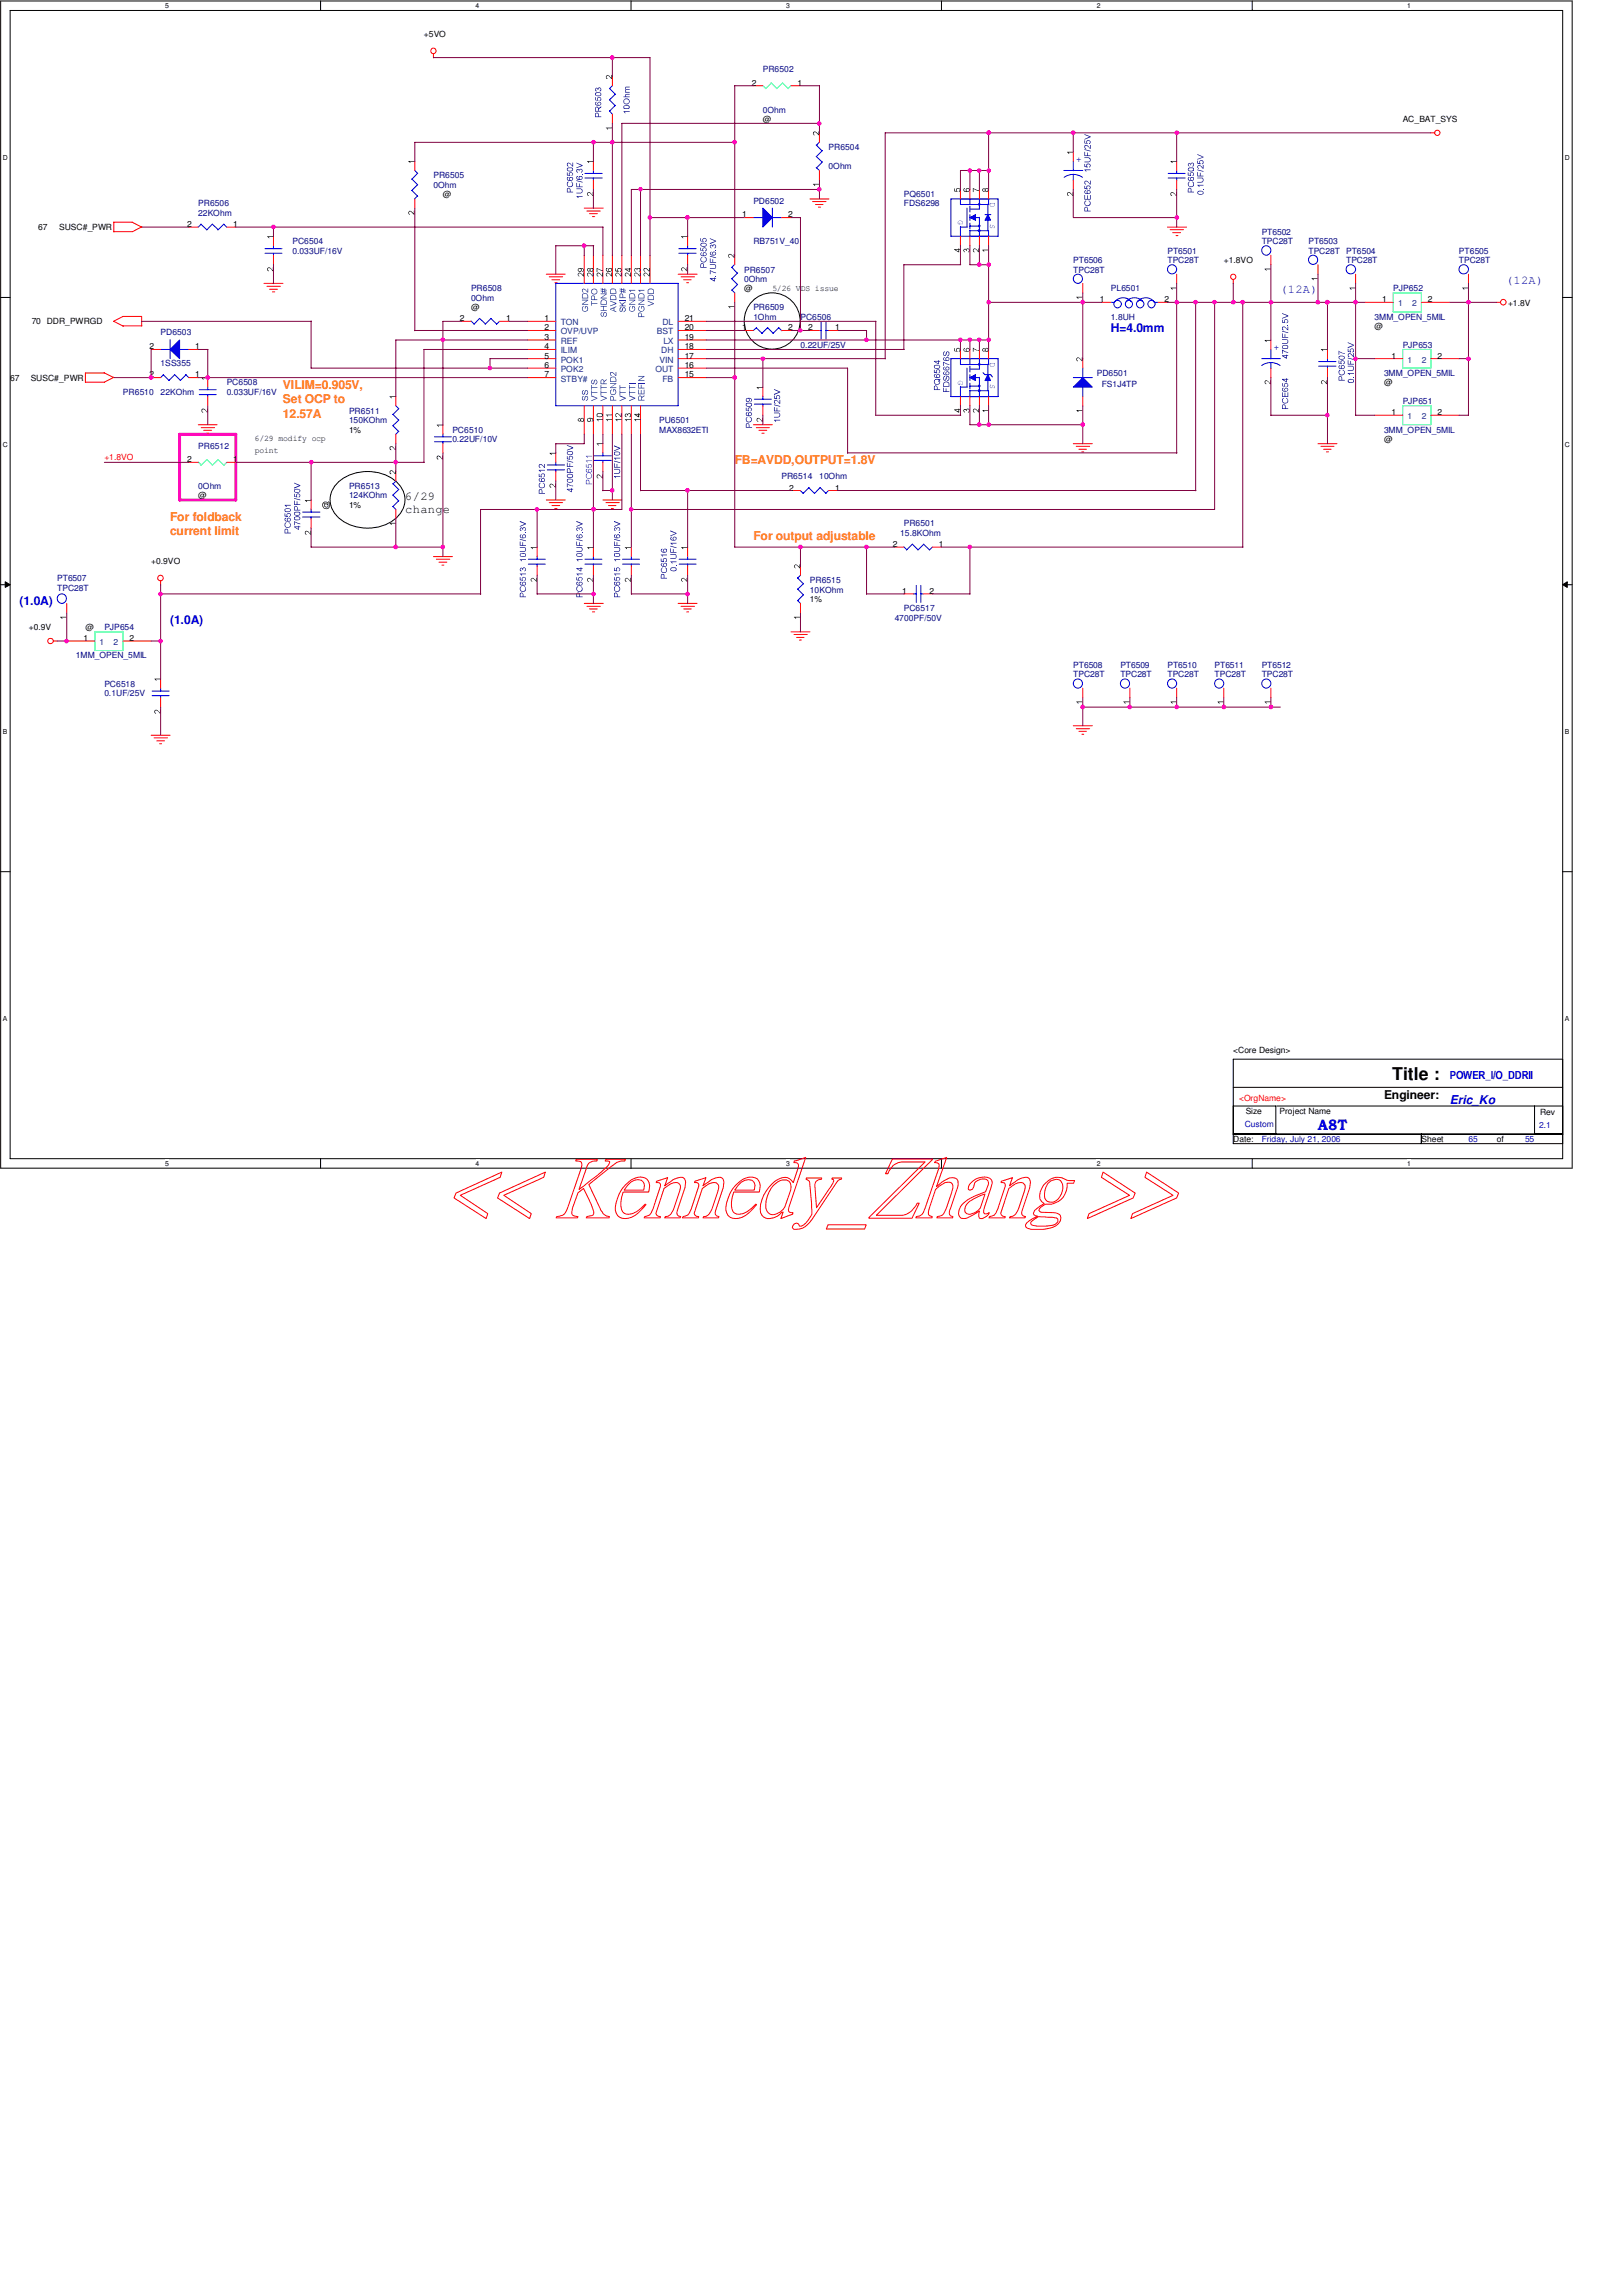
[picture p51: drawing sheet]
<svg xmlns="http://www.w3.org/2000/svg" width="210mm" height="297mm" viewBox="0 0 210 297" stroke-linecap="round" stroke-linejoin="round" font-family="sans-serif">
<defs><g id="words">
<text font-size="2.3" x="180.2" y="139.7">Title :</text>
<text font-size="1.9" fill="#00f" x="170.6" y="146.1">A8T</text>
<g font-size="1.6" fill="#00f">
<text x="165.7" y="37.9">(12A)</text>
<text x="194.9" y="36.7">(12A)</text>
<text x="143.8" y="43">H=4.0mm</text>
<text x="2.5" y="78.3">(1.0A)</text>
<text x="22" y="80.8">(1.0A)</text>
<text x="187.6" y="142.8">Eric_Ko</text>
</g>
<g font-size="1.6" fill="#ff8000">
<text x="36.6" y="50.3">VILIM=0.905V,</text>
<text x="36.6" y="52.2">Set OCP to</text>
<text x="36.6" y="54.1">12.57A</text>
<text x="95.1" y="60.1">FB=AVDD,OUTPUT=1.8V</text>
<text x="22" y="67.4">For foldback</text>
<text x="22" y="69.2">current limit</text>
<text x="97.5" y="69.8">For output adjustable</text>
</g>
<g font-size="1.6">
<text x="52.5" y="64.7">6/29</text>
<text x="52.5" y="66.4">change</text>
<text x="179.1" y="142.2">Engineer:</text>
</g>
<text font-size="1.4" fill="#00f" x="187.6" y="139.6">POWER_I/O_DDRII</text>
<g font-size="1.1">
<text x="54.9" y="4.8">+5VO</text>
<text x="97.3" y="11.1">2</text>
<text x="103.2" y="11.1">1</text>
<text x="98.7" y="15.8">@</text>
<text x="181.5" y="15.8">AC_BAT_SYS</text>
<text x="5" y="29.8">67</text>
<text x="7.7" y="29.8">SUSC#_PWR</text>
<text x="24.2" y="29.3">2</text>
<text x="30.2" y="29.3">1</text>
<text x="57.3" y="25.5">@</text>
<text x="96.1" y="28.1">1</text>
<text x="102" y="28.1">2</text>
<text x="158.4" y="34">+1.8VO</text>
<text x="4.1" y="42">70 DDR_PWRGD</text>
<text x="59.5" y="41.5">2</text>
<text x="61" y="40.1">@</text>
<text x="65.5" y="41.5">1</text>
<text x="70.5" y="41.5">1</text>
<text x="88.6" y="41.5">21</text>
<text x="96.3" y="37.7">@</text>
<text x="99.9" y="37.6">5/26 VDS issue</text>
<text x="142.3" y="39.1">1</text>
<text x="150.7" y="39.1">2</text>
<text x="178.9" y="39.1">1</text>
<text x="184.8" y="39.1">2</text>
<text x="195.2" y="39.5">+1.8V</text>
<text x="19.3" y="45.2">2</text>
<text x="25.3" y="45.2">1</text>
<text x="70.5" y="42.8">2</text>
<text x="70.5" y="43.9">3</text>
<text x="70.5" y="45.2">4</text>
<text x="70.5" y="46.4">5</text>
<text x="70.5" y="47.6">6</text>
<text x="88.6" y="47.6">16</text>
<text x="88.6" y="46.4">17</text>
<text x="88.6" y="45.2">18</text>
<text x="88.6" y="43.9">19</text>
<text x="88.6" y="42.8">20</text>
<text x="96.1" y="42.8">1</text>
<text x="102" y="42.8">2</text>
<text x="104.6" y="42.8">2</text>
<text x="108.1" y="42.8">1</text>
<text x="177.9" y="42.6">@</text>
<text x="180.1" y="46.4">1</text>
<text x="186" y="46.4">2</text>
<text x="1.3" y="49.3">67</text>
<text x="4" y="49.3">SUSC#_PWR</text>
<text x="19.3" y="48.8">2</text>
<text x="25.3" y="48.8">1</text>
<text x="70.5" y="48.8">7</text>
<text x="88.6" y="48.8">15</text>
<text x="179.1" y="49.9">@</text>
<text x="180.1" y="53.7">1</text>
<text x="186" y="53.7">2</text>
<text x="24.2" y="59.8">2</text>
<text x="30.2" y="59.8">1</text>
<text x="33" y="57.1">6/29 modify ocp</text>
<text x="33" y="58.5">point</text>
<text x="45.2" y="56">1%</text>
<text x="179.1" y="57.2">@</text>
<text x="25.7" y="64.5">@</text>
<text x="45.2" y="65.7">1%</text>
<text x="102.1" y="63.5">2</text>
<text x="108.1" y="63.5">1</text>
<text x="115.5" y="70.7">2</text>
<text x="121.5" y="70.7">1</text>
<text x="19.6" y="73">+0.9VO</text>
<text x="104.8" y="77.9">1%</text>
<text x="116.8" y="76.8">1</text>
<text x="120.3" y="76.8">2</text>
<text x="3.7" y="81.5">+0.9V</text>
<text x="10.8" y="82.9">1</text>
<text x="11" y="81.5">@</text>
<text x="16.8" y="82.9">2</text>
<text x="159.6" y="136.2">&lt;Core Design&gt;</text>
<text x="159.6" y="147.7">Date:</text>
<text x="161.2" y="144.1">Size</text>
<text x="165.6" y="144.1">Project Name</text>
<text x="183.9" y="147.7">Sheet</text>
<text x="193.7" y="147.7">of</text>
<text x="199.3" y="144.2">Rev</text>
</g>
<g font-size="1.1" fill="#000080">
<text x="98.7" y="9.3">PR6502</text>
<text x="98.7" y="14.6">0Ohm</text>
<text x="56.1" y="23.1">PR6505</text>
<text x="107.2" y="19.4">PR6504</text>
<text x="107.2" y="21.9">0Ohm</text>
<text x="25.7" y="26.7">PR6506</text>
<text x="25.7" y="27.9">22KOhm</text>
<text x="56.1" y="24.3">0Ohm</text>
<text x="97.5" y="26.4">PD6502</text>
<text x="117" y="25.5">PQ6501</text>
<text x="117" y="26.7">FDS6298</text>
<text x="37.8" y="31.6">PC6504</text>
<text x="37.8" y="32.8">0.033UF/16V</text>
<text x="96.3" y="35.3">PR6507</text>
<text x="97.5" y="31.6">RB751V_40</text>
<text x="138.9" y="34">PT6506</text>
<text x="138.9" y="35.3">TPC28T</text>
<text x="151.1" y="32.8">PT6501</text>
<text x="151.1" y="34">TPC28T</text>
<text x="163.3" y="30.4">PT6502</text>
<text x="163.3" y="31.6">TPC28T</text>
<text x="169.3" y="31.6">PT6503</text>
<text x="169.3" y="32.8">TPC28T</text>
<text x="174.2" y="32.8">PT6504</text>
<text x="174.2" y="34">TPC28T</text>
<text x="188.8" y="32.8">PT6505</text>
<text x="188.8" y="34">TPC28T</text>
<text x="61" y="37.7">PR6508</text>
<text x="61" y="38.9">0Ohm</text>
<text x="96.3" y="36.5">0Ohm</text>
<text x="97.5" y="40.1">PR6509</text>
<text x="97.5" y="41.4">1Ohm</text>
<text x="103.6" y="41.4">PC6506</text>
<text x="143.8" y="37.7">PL6501</text>
<text x="143.8" y="41.4">1.8UH</text>
<text x="177.9" y="41.4">3MM_OPEN_5MIL</text>
<text x="180.3" y="37.7">PJP652</text>
<text x="20.8" y="43.4">PD6503</text>
<text x="20.8" y="47.4">1SS355</text>
<text x="103.6" y="45">0.22UF/25V</text>
<text x="181.5" y="45">PJP653</text>
<text x="15.9" y="51.1">PR6510</text>
<text x="20.8" y="51.1">22KOhm</text>
<text x="29.3" y="49.9">PC6508</text>
<text x="29.3" y="51.1">0.033UF/16V</text>
<text x="45.2" y="53.5">PR6511</text>
<text x="141.9" y="48.6">PD6501</text>
<text x="142.6" y="50.1">FS1J4TP</text>
<text x="179.1" y="48.6">3MM_OPEN_5MIL</text>
<text x="181.5" y="52.3">PJP651</text>
<text x="25.7" y="58">PR6512</text>
<text x="45.2" y="54.7">150KOhm</text>
<text x="58.5" y="56">PC6510</text>
<text x="58.5" y="57.2">0.22UF/10V</text>
<text x="85.3" y="54.7">PU6501</text>
<text x="85.3" y="56">MAX8632ETI</text>
<text x="179.1" y="56">3MM_OPEN_5MIL</text>
<text x="25.7" y="63.2">0Ohm</text>
<text x="45.2" y="63.2">PR6513</text>
<text x="45.2" y="64.5">124KOhm</text>
<text x="101.1" y="62">PR6514</text>
<text x="106" y="62">10Ohm</text>
<text x="116.5" y="69.3">15.8KOhm</text>
<text x="117" y="68.1">PR6501</text>
<text x="7.4" y="75.2">PT6507</text>
<text x="7.4" y="76.4">TPC28T</text>
<text x="104.8" y="75.4">PR6515</text>
<text x="104.8" y="76.7">10KOhm</text>
<text x="13.5" y="81.5">PJP654</text>
<text x="115.8" y="80.3">4700PF/50V</text>
<text x="117" y="79.1">PC6517</text>
<text x="9.8" y="85.2">1MM_OPEN_5MIL</text>
<text x="13.5" y="88.9">PC6518</text>
<text x="138.9" y="86.4">PT6508</text>
<text x="138.9" y="87.6">TPC28T</text>
<text x="145" y="86.4">PT6509</text>
<text x="145" y="87.6">TPC28T</text>
<text x="151.1" y="86.4">PT6510</text>
<text x="151.1" y="87.6">TPC28T</text>
<text x="157.2" y="86.4">PT6511</text>
<text x="157.2" y="87.6">TPC28T</text>
<text x="163.3" y="86.4">PT6512</text>
<text x="163.3" y="87.6">TPC28T</text>
<text x="13.5" y="90">0.1UF/25V</text>
</g>
<g font-size="1.1" fill="#00f">
<text x="139.3" y="21">+</text>
<text x="164.8" y="45.3">+</text>
<text x="161.1" y="145.8">Custom</text>
<text x="163.3" y="147.7">Friday, July 21, 2006</text>
<text x="190" y="147.7">65</text>
<text x="197.4" y="147.7">55</text>
<text x="199.2" y="145.9">2.1</text>
</g>
<g font-size="1.1" fill="#004080">
<text x="180.9" y="39.6">1</text>
<text x="182.8" y="39.6">2</text>
<text x="72.6" y="42.1">TON</text>
<text x="72.6" y="43.3">OVP/UVP</text>
<text x="72.6" y="44.5">REF</text>
<text x="72.6" y="45.7">ILIM</text>
<text x="72.6" y="46.9">POK1</text>
<text x="85" y="43.3">BST</text>
<text x="85.3" y="46.9">VIN</text>
<text x="85.6" y="45.7">DH</text>
<text x="85.7" y="42.1">DL</text>
<text x="85.9" y="44.5">LX</text>
<text x="182.2" y="46.9">1</text>
<text x="184" y="46.9">2</text>
<text x="72.6" y="48.1">POK2</text>
<text x="72.6" y="49.4">STBY#</text>
<text x="84.8" y="48.1">OUT</text>
<text x="85.7" y="49.4">FB</text>
<text x="182.2" y="54.2">1</text>
<text x="184" y="54.2">2</text>
<text x="12.9" y="83.4">1</text>
<text x="14.7" y="83.4">2</text>
</g>
<g font-size="1.1" fill="#f00">
<text x="13.5" y="59.5">+1.8VO</text>
<text x="160.4" y="142.4">&lt;OrgName&gt;</text>
</g>
<g font-size=".9">
<text x="21.4" y="1">5</text>
<text x="61.6" y="1">4</text>
<text x="101.7" y="1">3</text>
<text x="141.9" y="1">2</text>
<text x="182.1" y="1">1</text>
<text x=".4" y="20.7">D</text>
<text x="202.5" y="20.7">D</text>
<text x=".4" y="57.8">C</text>
<text x="202.5" y="57.8">C</text>
<text x=".4" y="95">B</text>
<text x="202.5" y="95">B</text>
<text x=".4" y="132.1">A</text>
<text x="202.5" y="132.1">A</text>
<text x="21.4" y="150.8">5</text>
<text x="61.6" y="150.8">4</text>
<text x="101.7" y="150.8">3</text>
<text x="141.9" y="150.8">2</text>
<text x="182.1" y="150.8">1</text>
</g>
</g></defs>
<path d="M.1 .1h203.4v151h-203.4zM1.3 1.4h200.9v148.5h-200.9z" fill="none" stroke="#000" stroke-width=".13"/>
<g fill="#fff">
<path d="M21.4 .3h.5v.9h-.5z"/>
<path d="M21.4 150h.5v1h-.5z"/>
</g>
<path d="M41.5 .1v1.3M41.5 149.9v1.2" fill="none" stroke="#000" stroke-width=".13"/>
<g fill="#fff">
<path d="M61.6 .3h.5v.9h-.5z"/>
<path d="M61.6 150h.5v1h-.5z"/>
</g>
<path d="M81.7 .1v1.3M81.7 149.9v1.2" fill="none" stroke="#000" stroke-width=".13"/>
<g fill="#fff">
<path d="M101.7 .3h.5v.9h-.5z"/>
<path d="M101.7 150h.5v1h-.5z"/>
</g>
<path d="M121.8 .1v1.3M121.8 149.9v1.2" fill="none" stroke="#000" stroke-width=".13"/>
<g fill="#fff">
<path d="M141.9 .3h.5v.9h-.5z"/>
<path d="M141.9 150h.5v1h-.5z"/>
</g>
<path d="M162.1 .1v1.3M162.1 149.9v1.2" fill="none" stroke="#000" stroke-width=".13"/>
<g fill="#fff">
<path d="M182.1 .3h.5v.9h-.5z"/>
<path d="M182.1 150h.5v1h-.5z"/>
<path d="M.4 19.9h.6v1h-.6z"/>
<path d="M202.5 19.9h.7v1h-.7z"/>
<path d="M.4 57h.6v1h-.6z"/>
<path d="M202.5 57h.7v1h-.7z"/>
</g>
<path d="M.1 38.5h1.2M202.2 38.5h1.3" fill="none" stroke="#000" stroke-width=".13"/>
<g fill="#fff">
<path d="M.4 94.1h.6v1.1h-.6z"/>
<path d="M202.5 94.1h.6v1.1h-.6z"/>
</g>
<path d="M.1 75.6h1.2M.7 75.3l.6 .3-.6 .4zM202.2 75.6l.6-.3v.7zM202.2 75.6h1.3" fill="none" stroke="#000" stroke-width=".13"/>
<path d="M.7 75.3l.6 .3-.6 .4zM202.2 75.6l.6-.3v.7z" fill="#000"/>
<g fill="#fff">
<path d="M.4 131.3h.6v1h-.6z"/>
<path d="M202.5 131.3h.6v1h-.6z"/>
</g>
<g fill="none" stroke="#000" stroke-width=".13">
<path d="M43.9 62.3a5.8 5.8 0 0 1 7.9 .5 3.1 3.1 0 0 1-1.1 4.7 5.8 5.8 0 0 1-7.3-1 2.96 2.96 0 0 1 .5-4.2zM.1 112.8h1.2M202.2 112.8h1.3M159.6 137h42.6v11h-42.6zM159.6 146.7h42.6M159.6 143.1h5.5v3.6M159.6 140.7h42.6M165.2 143.1h37M183.9 146.7v1.3M198.6 143.1v3.6"/>
<circle cx="99.9" cy="41.5" r="3.6"/>
</g>
<path d="M23.2 56.2h7.3v8.5h-7.3z" fill="none" stroke="#f0f" stroke-width=".38"/>
<g fill="none" stroke="#f00" stroke-width=".13">
<path d="M56.1 7v.5M185.2 17.2h.5M34.2 36.7h2.4M34.5 37h1.8M34.9 37.4h1M35.3 37.8h.3M70.7 35.5h2.5M71.1 35.8h1.7M71.4 36.2h1M71.8 36.6h.3M75.6 26.9h2.5M75.9 27.3h1.8"/>
<path d="M76.3 27.6h1M76.7 28h.3M87.8 35.5h2.4M88.1 35.8h1.8M88.5 36.2h1M88.9 36.6h.2M104.8 25.7h2.5M105.2 26.1h1.7M105.5 26.5h1M105.9 26.8h.3M142.6 39.1h1.2M149.9 39.1h1.2"/>
<path d="M151.1 29.4h2.4M151.4 29.7h1.8M151.8 30.1h1M152.2 30.5h.2M159.6 36.2v.5M193.7 39.1h.5M25.7 54.9h2.4M26 55.3h1.8M26.4 55.7h1M26.8 56h.2M97.5 54.9h2.4M97.9 55.3h1.7"/>
<path d="M98.2 55.7h1M98.6 56h.3M138.9 57.4h2.5M139.3 57.7h1.7M139.6 58.1h1M140 58.5h.3M170.6 57.4h2.4M170.9 57.7h1.7M171.3 58.1h1M171.7 58.5h.2M8.6 78.1v1.2M20.8 75.2v.5"/>
<path d="M56.1 72h2.4M56.5 72.3h1.7M56.8 72.7h1M57.2 73.1h.2M70.7 64.7h2.5M71.1 65h1.7M71.4 65.4h1M71.8 65.8h.3M75.6 78.1h2.5M75.9 78.4h1.8M76.3 78.8h1M76.7 79.2h.3"/>
<path d="M78 64.7h2.5M78.4 65h1.7M78.7 65.4h1M79.1 65.8h.3M87.8 78.1h2.4M88.1 78.4h1.8M88.5 78.8h1M88.9 79.2h.2M6.9 82.9h.5M19.6 95.1h2.4M19.9 95.5h1.8M20.3 95.8h1"/>
<path d="M20.7 96.2h.2M102.4 81.7h2.4M102.7 82.1h1.8M103.1 82.5h1M103.5 82.8h.2M138.9 93.9h2.5M139.3 94.3h1.7M139.6 94.6h1M140 95h.3M146.2 89v1.3"/>
<circle cx="56.1" cy="6.6" r=".35"/>
<circle cx="186" cy="17.2" r=".34"/>
<circle cx="159.6" cy="35.8" r=".34"/>
<circle cx="194.5" cy="39.1" r=".36"/>
<circle cx="20.8" cy="74.8" r=".36"/>
<circle cx="6.5" cy="82.9" r=".36"/>
</g>
<g fill="none" stroke="#00f" stroke-width=".13">
<path d="M143.8 39.1h.3M144.3 39a1.36 1.36 0 0 1 2.1 0M147.9 39a1.39 1.39 0 0 0-2.1 0M149.3 39a1.39 1.39 0 0 0-2.1 0M149.4 39.1h.5"/>
<circle cx="144.6" cy="39.3" r=".49"/>
<circle cx="146.1" cy="39.3" r=".47"/>
<circle cx="147.6" cy="39.3" r=".49"/>
<circle cx="149" cy="39.3" r=".47"/>
<circle cx="8" cy="77.4" r=".6"/>
<circle cx="145.6" cy="88.4" r=".59"/>
</g>
<path d="M7.8 79.8h.8v.1h-.6l.1 .2h-.1zM145.4 90.8h.8h-.7l.2 .2h-.1z" fill="#000"/>
<path d="M22 45.2l1.2-1.2v2.4z" fill="#00f"/>
<g fill="none" stroke="#00f" stroke-width=".13">
<path d="M20.8 45.2h1.2M22 45.2l1.2-1.2v2.4zM22 43.9v2.5M23.2 45.2h1.2M97.6 51.6h2.2M97.6 52.3h2.2M98.7 51.3v.3M98.7 52.3v.2"/>
<circle cx="151.7" cy="34.8" r=".6"/>
<circle cx="163.9" cy="32.4" r=".6"/>
<circle cx="157.8" cy="88.4" r=".59"/>
</g>
<path d="M152.3 35.5v1.2M164.5 33v1.2M19.6 45.2h1.2M24.4 45.2h1.3M158.4 89v1.3" fill="none" stroke="#f00" stroke-width=".13"/>
<path d="M151.5 37.2h.8v.1h-.7l.2 .2h-.1zM163.7 34.8h.8h-.7l.2 .2h-.2zM157.6 90.8h.8h-.7l.2 .2h-.2z" fill="#000"/>
<g fill="#000080">
<path d="M96.6 54l.1-.1a.36 .36 0 0 0-.1 .4 .36 .36 0 0 0 .3 .3 .28 .28 0 0 0 .3-.2 .28 .28 0 0 0-.2-.4v-.1a.39 .39 0 0 1 .2 .5 .39 .39 0 0 1-.5 .3 .39 .39 0 0 1-.2-.6z"/>
<path d="M96.5 52.7h.1v.4h.2a.26 .26 0 0 1 .1-.3 .26 .26 0 0 1 .4 .1 .26 .26 0 0 1-.2 .3v-.1a.19 .19 0 0 0 .1-.2 .19 .19 0 0 0-.3-.1 .19 .19 0 0 0 0 .2v.2l-.4-.1z"/>
<path d="M100.2 54.3h.8v.1h-.7l.2 .2h-.1z"/>
<path d="M100.2 53.4h.4a.32 .32 0 0 1 .4 .3 .32 .32 0 0 1-.4 .3h-.4v-.1h.4a.23 .23 0 0 0 .3-.2 .23 .23 0 0 0-.3-.2h-.4z"/>
<path d="M100.2 52.7v.4h.3v-.4h.1v.4h.4v.1h-.8z"/>
<path d="M100.2 52.3l.8 .2v.1l-.8-.2z"/>
<path d="M100.2 51.8a.5 .5 0 0 1 .7 .4v-.5h.1v.5h-.2a.34 .34 0 0 0-.5-.3l.1 .3-.2-.1z"/>
<path d="M100.2 51.2v.3h.3a.26 .26 0 0 1 .1-.3 .26 .26 0 0 1 .3 .1 .26 .26 0 0 1-.1 .3 .18 .18 0 0 0 .1-.3 .18 .18 0 0 0-.3-.1l-.1 .2 .1 .2h-.4z"/>
<path d="M100.2 50.3l.8 .4v.1l-.8 .3v-.1l.6-.3-.6-.3z"/>
<path d="M96.6 54.8l-.1 .5h.8v-.1h-.3v-.2a.24 .24 0 0 0-.1-.2 .24 .24 0 0 0-.3 0zM96.6 54.9h.3v.3h-.3z"/>
<path d="M96.6 53.4l-.1 .1a.26 .26 0 0 0 .2 .3 .42 .42 0 0 0 .6-.2 .26 .26 0 0 0-.3-.3 .26 .26 0 0 0-.1 .5l-.1-.1a.16 .16 0 0 1-.2-.1 .16 .16 0 0 1 .1-.2v-.1zM96.9 53.6a.17 .17 0 0 1 .3 0 .17 .17 0 0 1-.3 0z"/>
<path d="M96.6 52.2a.29 .29 0 0 0 0 .3 .29 .29 0 0 0 .3 .1l.3-.1a.27 .27 0 0 0 .1-.3 .27 .27 0 0 0-.4-.1zM96.6 52.3a.34 .34 0 0 1 .4-.1 .34 .34 0 0 1 .2 .2l-.3 .1h-.3z"/>
<path d="M96.6 51.5a.25 .25 0 0 0-.1 .4 .25 .25 0 0 0 .4 0 .25 .25 0 0 0 0-.3h.1a.18 .18 0 0 1 .2 .1 .18 .18 0 0 1-.1 .2v.1a.28 .28 0 0 0 .2-.4 .28 .28 0 0 0-.4-.1zM96.6 51.7a.2 .2 0 0 1 .4 0 .2 .2 0 0 1-.4 0z"/>
</g>
<path d="M98.7 50.1v1.2M98.7 52.5v1.2" fill="none" stroke="#f00" stroke-width=".13"/>
<path d="M97.9 50.1h.8v.1h-.6l.1 .1h-.1zM98 54.1a.56 .56 0 0 1 .6 .3v-.3h.1v.5l-.1-.1a.34 .34 0 0 0-.6-.2v.1l.1 .2-.2-.2z" fill="#000"/>
<path d="M128.1 29.1h.1a.18 .18 0 0 0-.1 .3 .18 .18 0 0 0 .2 .1 .21 .21 0 0 1 .1-.3 .21 .21 0 0 1 .3 0v.1v.2h-.1a.14 .14 0 0 0 .1-.2 .15 .15 0 0 0-.3 0 .18 .18 0 0 1-.1 .2 .18 .18 0 0 1-.2-.2z" fill="#00f"/>
<path d="M124.3 29.4h.9M124.3 29.3v1.3M125.5 26.7v.7M125.5 28.2h1.2M126.7 26.5h1.1M126.7 29.3v1.3" fill="none" stroke="#00f" stroke-width=".13"/>
<path d="M125.5 28.2l.7-.4v.7z" fill="#00f"/>
<path d="M125.5 28.2l.7-.4v.7zM127.5 27.8h.7" fill="none" stroke="#00f" stroke-width=".13"/>
<path d="M128.1 26.2v.3a.33 .33 0 0 0 .3 .3 .33 .33 0 0 0 .3-.3v-.3v.1h-.6zM128.1 26.4h.6v.2l-.2 .1h-.2l-.2-.1z" fill="#00f"/>
<path d="M124.3 25.7h3.7M125.1 26.9v2.5M125.5 27.8v.7M125.5 28.9v.7M125.5 29.3h1.2M126.7 25.7v1.4M127.8 26.4v3.4" fill="none" stroke="#00f" stroke-width=".13"/>
<path d="M124 28.7l.1-.1a.27 .27 0 0 1 .4 0 .27 .27 0 0 1 0 .4h.1h-.2a.26 .26 0 0 0 0-.4 .26 .26 0 0 0-.3 0 .26 .26 0 0 0-.1 .4h.2v-.2v.3l-.2-.1z" fill="#00f"/>
<path d="M125.5 30.6h2.5M126.2 27.8v.7M126.7 29.8h1.1" fill="none" stroke="#00f" stroke-width=".13"/>
<path d="M127.8 27.8l.4 .7h-.7z" fill="#00f"/>
<path d="M125.5 27.1h1.2M126.7 28.1v1.2M127.8 27.8l.4 .7h-.7z" fill="none" stroke="#00f" stroke-width=".13"/>
<path d="M126.6 29.7h.2v.2h-.2z" fill-rule="evenodd" fill="#00f"/>
<path d="M126.6 29.7h.2v.2h-.2z" fill="none" stroke="#00f" stroke-width=".13"/>
<path d="M126.6 26.4h.2v.1h-.2z" fill-rule="evenodd" fill="#00f"/>
<path d="M123.1 25.7h6.1v4.9h-6.1zM124.3 25.7v.8h2.4M125.5 29.8h1.2M125.5 25.7v.8M125.5 29.8v.8M126.6 26.4h.2v.1h-.2zM127.8 29.8h.1v.8M127.8 26.5h.2M127.9 25.7v.8" fill="none" stroke="#00f" stroke-width=".13"/>
<path d="M126.6 29.2h.2v.1h-.2z" fill-rule="evenodd" fill="#00f"/>
<path d="M126.6 29.2h.2v.1h-.2z" fill="none" stroke="#00f" stroke-width=".13"/>
<path d="M124.3 24.5v1.2M124.3 30.6v1.2M125.5 24.5v1.2M125.5 30.6v1.2M126.7 24.5v1.2M126.7 30.6v1.2M127.9 24.5v1.2M127.9 30.6v1.2" fill="none" stroke="#f00" stroke-width=".13"/>
<g fill="#000">
<path d="M123.5 24.4h.1v.3h.2a.26 .26 0 0 1 .1-.3 .26 .26 0 0 1 .4 .1 .26 .26 0 0 1-.2 .3 .23 .23 0 0 0 .1-.2 .23 .23 0 0 0-.2-.2 .21 .21 0 0 0-.2 .2 .21 .21 0 0 0 .1 .2h-.4zM124.7 32.2h.2l.2 .1a.24 .24 0 0 1 .4 0 .24 .24 0 0 1-.2 .3 .16 .16 0 0 0 .1-.3 .16 .16 0 0 0-.3 0v.2l-.1-.1a.14 .14 0 0 0-.1-.1 .14 .14 0 0 0-.2 .1 .14 .14 0 0 0 .2 .2l-.2-.1zM125.9 24.3l.8 .3v.1l-.7-.3v.4h-.1zM126 32.2a.48 .48 0 0 1 .6 .4v-.5h.1v.5h-.1a.44 .44 0 0 0-.6-.3v.1l.1 .2-.2-.1zM127.1 32.3h.8v.1h-.6l.1 .2h-.1z"/>
<path d="M123.5 32.2v.1l.5 .3h.1v-.3h.2l-.2-.2-.1 .1zM123.6 32.3h.4v.3z"/>
<path d="M124.8 24.4l-.1 .1a.37 .37 0 0 0 .4 .4 .37 .37 0 0 0 .3-.5 .25 .25 0 0 0-.4 0 .25 .25 0 0 0 .1 .4 .23 .23 0 0 1-.3-.1 .23 .23 0 0 1 0-.3l.1-.1zM125.1 24.6a.17 .17 0 0 1 .3 0 .17 .17 0 0 1-.3 0z"/>
<path d="M127.2 24.4a.21 .21 0 0 0 0 .4 .21 .21 0 0 0 .3-.1 .23 .23 0 0 0 .3 .1 .23 .23 0 0 0 .1-.3l-.1-.2h-.2l-.1 .2-.1-.1zM127.2 24.6a.15 .15 0 0 1 .3 0 .15 .15 0 0 1-.3 0zM127.5 24.6a.16 .16 0 0 1 .3 0 .16 .16 0 0 1-.3 0z"/>
</g>
<path d="M128.1 49.8h.1a.17 .17 0 0 0-.1 .2 .17 .17 0 0 0 .2 .1 .2 .2 0 0 1 .1-.2 .2 .2 0 0 1 .3 0v.1v.2h-.1a.16 .16 0 0 0 .1-.2 .16 .16 0 0 0-.2-.1 .16 .16 0 0 0-.1 .2 .15 .15 0 0 1-.1 .1 .15 .15 0 0 1-.2-.1z" fill="#00f"/>
<path d="M124.3 50.1h.9M124.3 50v1.3M125.5 47.4v.7M125.5 48.9h1.2M126.7 47.2h1.1M126.7 50v1.3" fill="none" stroke="#00f" stroke-width=".13"/>
<path d="M125.5 48.9l.7-.4v.7z" fill="#00f"/>
<path d="M125.5 48.9l.7-.4v.7zM127.5 48.5h.7" fill="none" stroke="#00f" stroke-width=".13"/>
<path d="M128.1 46.9v.3a.33 .33 0 0 0 .3 .3 .33 .33 0 0 0 .3-.3v-.3v.1h-.6zM128.1 47.1h.6a.28 .28 0 0 1-.3 .3 .28 .28 0 0 1-.3-.3z" fill="#00f"/>
<path d="M124.3 46.4h3.7M125.1 47.6v2.5M125.5 48.5v.7M125.5 49.6v.7M125.5 50h1.2M126.7 46.4v1.4M127.8 47.1v3.4" fill="none" stroke="#00f" stroke-width=".13"/>
<path d="M124 49.4l.1-.1a.28 .28 0 0 1 .4 0 .28 .28 0 0 1 0 .4h.1h-.2a.27 .27 0 0 0 .1-.3 .27 .27 0 0 0-.4-.1 .27 .27 0 0 0-.1 .4h.2v-.2v.3v-.1h-.2z" fill="#00f"/>
<path d="M125.5 51.3h2.5M126.2 48.5v.7M126.7 50.5h1.1" fill="none" stroke="#00f" stroke-width=".13"/>
<path d="M127.8 48.5l.4 .7h-.7z" fill="#00f"/>
<path d="M125.5 47.8h1.2M126.7 48.8v1.2M127.8 48.5l.4 .7h-.7z" fill="none" stroke="#00f" stroke-width=".13"/>
<path d="M126.6 50.5h.2v.1h-.2z" fill-rule="evenodd" fill="#00f"/>
<path d="M126.6 50.5h.2v.1h-.2z" fill="none" stroke="#00f" stroke-width=".13"/>
<path d="M126.6 47.1h.2v.1h-.2z" fill-rule="evenodd" fill="#00f"/>
<path d="M123.1 46.4h6.1v4.9h-6.1zM124.3 46.4v.8h2.4M125.5 50.5h1.2M125.5 46.4v.8M125.5 50.5v.8M126.6 47.1h.2v.1h-.2zM127.8 50.5h.1v.8M127.8 47.2h.2M127.9 46.4v.8" fill="none" stroke="#00f" stroke-width=".13"/>
<path d="M126.6 49.9h.2v.1h-.2z" fill-rule="evenodd" fill="#00f"/>
<path d="M126.6 49.9h.2v.1h-.2zM127.2 48.2l.3 .3M128.2 48.5l.2 .3" fill="none" stroke="#00f" stroke-width=".13"/>
<g fill="#000080">
<path d="M120.9 47.8v.3l.3 .1a.26 .26 0 0 1 .1-.4 .26 .26 0 0 1 .3 .2 .26 .26 0 0 1-.1 .3v-.1a.18 .18 0 0 0 .1-.2 .18 .18 0 0 0-.3-.1l-.1 .1 .1 .3-.4-.1z"/>
<path d="M122 50.2h.1v.4h.3v-.4h.1v.4h.4v.1h-.9z"/>
<path d="M122.2 48.7l.1-.1v.1a.18 .18 0 0 0-.2 .2 .18 .18 0 0 0 .3 .2 .3 .3 0 0 1 0-.4 .3 .3 0 0 1 .4 0 .35 .35 0 0 1 0 .3 .35 .35 0 0 1-.2 .3v-.1a.21 .21 0 0 0 .2-.2 .21 .21 0 0 0-.3-.2 .27 .27 0 0 1 0 .4 .27 .27 0 0 1-.4 0l-.1-.2z"/>
<path d="M122 46.8l.9 .3v.1l-.8-.3v.4h-.1z"/>
<path d="M122.1 45.5h.2v.1a.21 .21 0 0 0-.2 .2 .21 .21 0 0 0 .2 .2v-.1a.32 .32 0 0 1 .1-.3 .32 .32 0 0 1 .4-.1 .35 .35 0 0 1 0 .4 .35 .35 0 0 1-.2 .2v-.1a.22 .22 0 0 0 .2-.2 .22 .22 0 0 0-.3-.2v.1a.27 .27 0 0 1-.3 .4 .27 .27 0 0 1-.1-.5z"/>
<path d="M120.9 50v.5h.8v-.1h-.4v-.2a.24 .24 0 0 0-.1-.3 .24 .24 0 0 0-.3 .1zM121 50h.2v.4h-.3z"/>
<path d="M121 49.1a.39 .39 0 0 0-.1 .5 .39 .39 0 0 0 .5 .1 .39 .39 0 0 0 .2-.5l.1-.2-.1 .1-.2-.1zM121 49.2l.4-.1 .1 .1-.1 .2h.1v-.1a.31 .31 0 0 1-.3 .4 .31 .31 0 0 1-.2-.5z"/>
<path d="M120.9 48.5a.41 .41 0 0 0 .3 .4 .41 .41 0 0 0 .5-.3 .25 .25 0 0 0-.4-.2 .25 .25 0 0 0-.1 .4 .19 .19 0 0 1-.2-.1 .19 .19 0 0 1 .1-.2v-.1zM121.2 48.6a.2 .2 0 0 1 .4 0 .2 .2 0 0 1-.4 0z"/>
<path d="M120.9 47.3a.29 .29 0 0 0 0 .3 .29 .29 0 0 0 .3 .1h.3a.27 .27 0 0 0 .1-.4 .27 .27 0 0 0-.4-.1zM121 47.3h.4l.2 .2a.38 .38 0 0 1-.7 0z"/>
<path d="M120.9 46.7v.1l.5 .3h.1v-.3h.2l-.2-.2-.1 .1zM121 46.8h.4v.2z"/>
<path d="M122.1 49.5l-.1 .5h.9l-.1-.4a.45 .45 0 0 0-.7-.1zM122.3 49.5a.33 .33 0 0 1 .4 .1 .33 .33 0 0 1 .1 .4h-.7v-.3z"/>
<path d="M122.1 48.1v.1a.39 .39 0 0 0 .4 .4 .39 .39 0 0 0 .4-.4 .25 .25 0 0 0-.4-.1 .25 .25 0 0 0 0 .4 .22 .22 0 0 1-.3-.1 .22 .22 0 0 1 0-.2l.1-.2zM122.4 48.3a.2 .2 0 0 1 .4 0 .2 .2 0 0 1-.4 0z"/>
<path d="M122.1 47.5v.1a.4 .4 0 0 0 .3 .4 .4 .4 0 0 0 .5-.3 .25 .25 0 0 0-.4-.3 .24 .24 0 0 0 0 .4 .22 .22 0 0 1-.3 0 .22 .22 0 0 1 0-.3l.1-.1zM122.4 47.7a.2 .2 0 0 1 .4 0 .2 .2 0 0 1-.4 0z"/>
<path d="M122.1 46.3a.4 .4 0 0 0 .3 .4 .4 .4 0 0 0 .5-.3 .24 .24 0 0 0-.4-.2 .24 .24 0 0 0 0 .4 .22 .22 0 0 1-.3 0 .22 .22 0 0 1 0-.3l.1-.1zM122.4 46.5a.2 .2 0 0 1 .4 0 .2 .2 0 0 1-.4 0z"/>
</g>
<g fill="none" stroke="#f00" stroke-width=".13">
<path d="M95.1 33v1.2M95.1 37.9v1.2M57.3 54.9v1.3M57.3 57.4v1.2M96.3 42.8h1.2M101.1 42.8h1.3M124.3 45.2v1.2M124.3 51.3v1.2M125.5 45.2v1.2M125.5 51.3v1.2M126.7 45.2v1.2M126.7 51.3v1.2"/>
<path d="M127.9 45.2v1.2M127.9 51.3v1.2M20.8 87.8v1.2M20.8 90.3v1.2"/>
</g>
<g fill="#000">
<path d="M94.2 39.6h.8v.1h-.6l.1 .2h-.1zM94.3 32.9a.59 .59 0 0 1 .7 .3v-.3v.5l-.1-.1a.38 .38 0 0 0-.6-.3l.1 .4-.1-.1zM56.5 54.9h.8v.1h-.6l.1 .2h-.1zM56.6 59a.47 .47 0 0 1 .6 .3v-.4h.1v.5h-.2l-.2-.2a.18 .18 0 0 0-.2-.2 .18 .18 0 0 0-.1 .3l.1 .1-.2-.1zM123.5 45h.1v.4h.2a.26 .26 0 0 1 .1-.4 .26 .26 0 0 1 .3 .1 .26 .26 0 0 1-.1 .4v-.1a.18 .18 0 0 0 0-.2 .18 .18 0 0 0-.2 0 .18 .18 0 0 0 0 .2v.1l-.4-.1zM124.7 53l.3-.1 .1 .1a.26 .26 0 0 1 .4 0 .26 .26 0 0 1-.2 .4v-.1a.17 .17 0 0 0 .1-.2 .17 .17 0 0 0-.3-.1v.2l-.1-.1a.14 .14 0 0 0-.2 0 .14 .14 0 0 0 .1 .2v.1l-.2-.2zM125.9 45l.6 .3h.2v.1l-.4-.1-.3-.2v.4h-.1zM126 52.9a.59 .59 0 0 1 .6 .4v-.4h.1v.5l-.1-.1a.4 .4 0 0 0-.6-.3l.1 .4-.2-.1zM127.1 53h.8v.1h-.6l.1 .2h-.1zM20 87.8h.8v.1h-.6l.1 .2h-.1zM20 91.9a.52 .52 0 0 1 .7 .3v-.4h.1v.5l-.2-.1a.34 .34 0 0 0-.5-.2l.1 .3-.2-.1z"/>
<path d="M123.5 53l.5 .4h.1v-.4h.2l-.2-.1-.1 .1zM123.6 53h.4v.3z"/>
<path d="M124.8 45.1l-.1 .1a.4 .4 0 0 0 .3 .3 .4 .4 0 0 0 .5-.2 .25 .25 0 0 0-.4-.3 .24 .24 0 0 0 0 .4 .22 .22 0 0 1-.3 0 .22 .22 0 0 1 0-.3l.1-.1zM125.1 45.3a.19 .19 0 0 1 .3 0 .19 .19 0 0 1-.3 0z"/>
<path d="M127.2 45.1a.21 .21 0 0 0 0 .3 .21 .21 0 0 0 .3 0 .23 .23 0 0 0 .3 0 .23 .23 0 0 0 0-.3 .23 .23 0 0 0-.3 .1l-.2-.2zM127.2 45.3a.15 .15 0 0 1 .3 0 .15 .15 0 0 1-.3 0zM127.5 45.3a.18 .18 0 0 1 .3 0 .18 .18 0 0 1-.3 0z"/>
</g>
<g fill="none" stroke="#00f" stroke-width=".13">
<path d="M94.7 37.5l.4 .4M95.1 34.2l-.4 .4 .7 .7M95.5 35.3l-.8 .8 .7 .7M95.5 36.8l-.8 .7M56.2 56.5h2.2M56.2 57.1h2.2M57.3 56.1v.4M57.3 57.1v.3M97.9 42.4l.7 .7M97.9 42.4l-.4 .4M99.4 42.4l.7 .7M99.4 42.4l-.8 .7"/>
<path d="M100.8 42.4l.4 .4M100.8 42.4l-.8 .7M68.4 72.3h2.2M68.4 73h2.2M69.5 72v.3M69.5 73v.2M19.7 89.4h2.2M19.7 90h2.2M20.8 89v.4M20.8 90v.3"/>
</g>
<g fill="#000080">
<path d="M67.3 75.9h.2a.31 .31 0 0 0-.1 .5 .31 .31 0 0 0 .4 .1 .31 .31 0 0 0 .2-.4l-.1-.2h-.1a.4 .4 0 0 1 .2 .5 .4 .4 0 0 1-.5 .2 .4 .4 0 0 1-.2-.5z"/>
<path d="M67.3 74.7h.1v.3l.2 .1a.26 .26 0 0 1 0-.4 .26 .26 0 0 1 .4 .1 .26 .26 0 0 1-.1 .3 .18 .18 0 0 0 .1-.3 .18 .18 0 0 0-.3-.1l-.1 .2 .1 .2h-.4z"/>
<path d="M67.3 74.2h.8v.1h-.7l.2 .2h-.1z"/>
<path d="M67.4 73.5h.1l.1 .1a.25 .25 0 0 1 .5 0 .23 .23 0 0 1-.2 .3v-.1a.17 .17 0 0 0 .1-.2 .17 .17 0 0 0-.2-.1 .17 .17 0 0 0-.1 .2h-.1a.14 .14 0 0 0-.1-.1 .14 .14 0 0 0-.1 0l.1 .3a.24 .24 0 0 1-.2-.2 .24 .24 0 0 1 .1-.2z"/>
<path d="M67.3 72.3h.8v.1h-.7l.2 .2h-.1z"/>
<path d="M67.3 70.8h.4a.32 .32 0 0 1 .4 .3 .32 .32 0 0 1-.4 .3h-.4v-.1h.4a.23 .23 0 0 0 .3-.2 .23 .23 0 0 0-.3-.2h-.4z"/>
<path d="M67.3 70.1h.1v.4h.2v-.4h.1v.4h.4v.1h-.8z"/>
<path d="M67.3 69.7l.8 .2v.1l-.8-.2z"/>
<path d="M67.9 68.9h.2v.1h-.2z"/>
<path d="M67.4 68.3l.1-.1 .1 .2a.25 .25 0 0 1 .5 0 .23 .23 0 0 1-.2 .3v-.1a.17 .17 0 0 0 .1-.2 .17 .17 0 0 0-.3-.1v.2h-.1a.14 .14 0 0 0-.1-.2 .14 .14 0 0 0-.2 .2 .14 .14 0 0 0 .2 .1v.1a.24 .24 0 0 1-.2-.2 .24 .24 0 0 1 .1-.2z"/>
<path d="M67.3 67.4l.8 .3v.1l-.8 .4v-.1l.6-.3-.6-.3z"/>
<path d="M67.3 76.7v.6h.8v-.1h-.4v-.4l-.1-.1zM67.4 76.8h.2v.4h-.2z"/>
<path d="M67.3 75.3v.1a.38 .38 0 0 0 .4 .4 .38 .38 0 0 0 .3-.5 .25 .25 0 0 0-.4 0 .25 .25 0 0 0 0 .4 .21 .21 0 0 1-.2-.1 .21 .21 0 0 1 0-.2l.1-.1zM67.7 75.5a.16 .16 0 0 1 .3 0 .16 .16 0 0 1-.3 0z"/>
<path d="M67.4 71.6a.28 .28 0 0 0-.1 .3 .28 .28 0 0 0 .3 .2l.4-.1a.34 .34 0 0 0-.1-.5 .34 .34 0 0 0-.4 .1zM67.4 71.7h.5l.1 .1a.38 .38 0 0 1-.6 0z"/>
<path d="M67.3 69.2v.1a.4 .4 0 0 0 .4 .3 .4 .4 0 0 0 .4-.3 .25 .25 0 0 0-.4-.1 .25 .25 0 0 0-.1 .4 .19 .19 0 0 1-.2-.1 .19 .19 0 0 1 .1-.3v-.1zM67.6 69.4a.2 .2 0 0 1 .4 0 .2 .2 0 0 1-.4 0z"/>
</g>
<g fill="none" stroke="#f00" stroke-width=".13">
<path d="M26.9 48.9v1.2M26.9 51.3v1.2M104.8 42.8h1.2M107.2 42.8h1.3M177.9 53.7h3.6M185.2 53.7h3.6M51.2 61v1.2M51.2 65.9v1.2M69.5 70.8v1.2M69.5 73.2v1.2M117 76.8h1.2M119.4 76.8h1.2"/>
<path d="M140.1 89v1.3"/>
</g>
<path d="M26.1 48.9h.8h-.7l.2 .2h-.2zM26.1 52.9a.61 .61 0 0 1 .7 .4v-.4h.1v.5l-.2-.1a.38 .38 0 0 0-.5-.3v.3l.1 .1-.2-.2zM50.4 67.6h.8v.1h-.6l.1 .2h-.1zM50.5 60.9a.48 .48 0 0 1 .6 .3v.1v-.5h.1v.5h-.1l-.4-.4a.16 .16 0 0 0-.2 .2 .16 .16 0 0 0 .1 .2h-.1zM68.7 70.8h.8v.1h-.6l.1 .1h-.1zM68.7 74.8a.5 .5 0 0 1 .7 .3v-.3h.1v.5l-.2-.1a.44 .44 0 0 0-.5-.3l-.1 .1 .2 .3-.2-.2zM139.3 90.8h.8h-.7l.2 .2h-.1z" fill="#000"/>
<g fill="none" stroke="#00f" stroke-width=".13">
<path d="M25.8 50.4h2.2M25.8 51.1h2.2M26.9 50v.4M26.9 51.1v.2M106 42.8h.3M106.3 41.7v2.2M106.9 41.7v2.2M106.9 42.8h.4M163.3 46.4h2.4M164.5 46.9a1.98 1.98 0 0 1 1.2 .4M164.5 46.9a1.98 1.98 0 0 0-1.2 .4M164.5 45.2v1.2"/>
<path d="M164.5 46.9v.8M50.8 62.6l.8 .7-.8 .8 .8 .7M51.3 62.2l-.5 .4M51.6 64.8l-.8 .7 .4 .4M118.2 76.8h.4M118.6 75.7v2.2M119.2 75.7v2.2M119.2 76.8h.2"/>
<circle cx="139.5" cy="88.4" r=".59"/>
</g>
<path d="M181.5 52.5h3.7v2.4h-3.7z" fill="none" stroke="#00ff80" stroke-width=".13"/>
<g fill="#000080">
<path d="M165.9 51.6l.2-.1 .1 .1a.29 .29 0 0 0-.1 .4 .29 .29 0 0 0 .4 0 .29 .29 0 0 0-.1-.4l.1-.1a.39 .39 0 0 1 .1 .5 .39 .39 0 0 1-.5 .2 .39 .39 0 0 1-.2-.6z"/>
<path d="M165.9 50.8h.1v.5h.2v-.5h.1v.5h.3v-.5h.1v.6h-.8z"/>
<path d="M165.9 49.6h.1v.3l.2 .1a.27 .27 0 0 1 .1-.4 .27 .27 0 0 1 .4 .1 .27 .27 0 0 1-.1 .3h-.1a.18 .18 0 0 0 .1-.3 .18 .18 0 0 0-.3 0 .18 .18 0 0 0 0 .3h-.4z"/>
<path d="M165.9 45.3l.8 .3-.5-.1-.2-.2v.5h-.1z"/>
<path d="M165.9 43.9h.5a.32 .32 0 0 1 .3 .3 .32 .32 0 0 1-.3 .3h-.5v-.1h.5a.23 .23 0 0 0 .2-.2 .23 .23 0 0 0-.2-.3h-.5z"/>
<path d="M165.9 43.1h.1v.5h.2v-.4h.1v.4h.4v.1h-.8z"/>
<path d="M165.9 42.8l.8 .2v.1l-.8-.2z"/>
<path d="M165.9 42.3a.61 .61 0 0 1 .7 .3v-.4h.1v.6l-.2-.1a.37 .37 0 0 0-.5-.3l.1 .4-.2-.2z"/>
<path d="M166.6 42h.1v.1h-.1z"/>
<path d="M165.9 41.4h.1v.3h.2a.26 .26 0 0 1 .1-.4 .26 .26 0 0 1 .4 .2 .26 .26 0 0 1-.2 .3v-.1a.19 .19 0 0 0 .1-.2 .19 .19 0 0 0-.3-.1l-.1 .1 .1 .3-.4-.1z"/>
<path d="M165.9 40.5l.8 .3v.1l-.8 .3v-.1l.7-.2-.7-.3z"/>
<path d="M166 52.4l-.1 .5h.8v-.1h-.3l-.1-.4zM166 52.4l.2 .1 .1 .3h-.3z"/>
<path d="M165.9 50.2v.1a.4 .4 0 0 0 .4 .4 .4 .4 0 0 0 .4-.3 .25 .25 0 0 0-.4-.2 .25 .25 0 0 0 0 .4 .21 .21 0 0 1-.3-.1 .21 .21 0 0 1 .1-.2v-.1zM166.3 50.4a.17 .17 0 0 1 .3 0 .17 .17 0 0 1-.3 0z"/>
<path d="M165.9 49v.1l.6 .3v-.3h.2l-.2-.2v.1zM166.1 49.1h.4v.3z"/>
<path d="M165.9 46v.1l.6 .3v-.3h.2l-.2-.2v.1zM166.1 46.1h.4v.2z"/>
<path d="M166 44.7a.26 .26 0 0 0-.1 .3 .26 .26 0 0 0 .4 .1h.4a.35 .35 0 0 0-.1-.5 .35 .35 0 0 0-.5 .1zM166 44.8l.3-.1 .3 .1a.35 .35 0 0 1-.2 .3 .35 .35 0 0 1-.4-.1z"/>
</g>
<g fill="none" stroke="#f00" stroke-width=".13">
<path d="M75.6 33v3.7M76.8 33v3.7M78 33v3.7M79.2 33v3.7M80.5 33v3.7M81.7 33v3.7M82.9 33v3.7M84.1 33v3.7M68.3 41.6h3.6M68.3 42.8h3.6M68.3 44h3.6M68.3 45.2h3.6"/>
<path d="M68.3 46.4h3.6M68.3 47.6h3.6M68.3 48.9h3.6M75.6 52.5v3.7M76.8 52.5v3.7M78 52.5v3.7M79.2 52.5v3.7M80.5 52.5v3.7M81.7 52.5v3.7M82.9 52.5v3.7M87.8 41.6h3.6M87.8 42.8h3.6"/>
<path d="M87.8 44h3.6M87.8 45.2h3.6M87.8 46.4h3.6M87.8 47.6h3.6M87.8 48.9h3.6M164.5 44v1.2M164.5 47.6v1.3"/>
</g>
<g fill="#000">
<path d="M74.8 35.3a.48 .48 0 0 1 .7 .4v-.4h.1v.5l-.2-.1a.44 .44 0 0 0-.5-.3v.2l.1 .2-.2-.2zM76 35.3a.5 .5 0 0 1 .7 .4v-.4h.1v.5l-.2-.1a.34 .34 0 0 0-.5-.2v.1l.1 .2-.2-.2zM77.2 34.7l.8 .3v.1l-.7-.3v.4h-.1zM77.3 35.3a.5 .5 0 0 1 .6 .4v-.4h.1v.5l-.1-.1a.34 .34 0 0 0-.6-.2v.1l.1 .2-.2-.2zM78.5 35.3a.48 .48 0 0 1 .6 .4v-.4h.1v.5l-.1-.1a.38 .38 0 0 0-.6-.2l.1 .3-.2-.2zM79.7 35.3a.48 .48 0 0 1 .6 .4v-.4h.1v.5l-.1-.1a.34 .34 0 0 0-.6-.2l.1 .3-.1-.2zM79.6 34.7h.1v.3l.2 .1a.26 .26 0 0 1 .1-.4 .26 .26 0 0 1 .4 .1 .26 .26 0 0 1-.2 .4v-.1a.18 .18 0 0 0 .1-.3 .18 .18 0 0 0-.2 0l-.1 .1 .1 .3-.5-.1zM80.9 35.3a.48 .48 0 0 1 .7 .4v-.4h.1v.5l-.2-.1a.34 .34 0 0 0-.6-.2l.2 .3-.2-.2zM82.1 35.3a.54 .54 0 0 1 .7 .4v-.4h.1v.5l-.2-.1a.44 .44 0 0 0-.5-.3l-.1 .1 .2 .3-.2-.2zM82.1 34.8l.1-.1h.2v.1a.26 .26 0 0 1 .5 0 .26 .26 0 0 1-.2 .4 .24 .24 0 0 0-.1-.4h-.1v.2a.17 .17 0 0 0-.2-.2 .17 .17 0 0 0-.2 .1l.2 .3-.2-.2zM83.4 35.3a.48 .48 0 0 1 .6 .4v-.4h.1v.5l-.2-.1a.44 .44 0 0 0-.5-.3v.1l.1 .3-.2-.2zM83.4 34.7a.59 .59 0 0 1 .6 .4v-.4h.1v.5l-.2-.1a.38 .38 0 0 0-.5-.3l.1 .4-.2-.3z"/>
<path d="M77.2 54.2h.8v.1h-.6l.1 .2h-.1zM78.4 54.2h.8v.1h-.6l.1 .2h-.1zM78.4 53.6h.8v.1h-.6l.1 .2h-.1zM79.6 54.2h.8v.1h-.6l.1 .2h-.1zM79.7 53.5a.59 .59 0 0 1 .6 .3v-.3h.1v.5l-.1-.1a.37 .37 0 0 0-.6-.3l.1 .4-.1-.1zM80.9 54.2h.8v.1h-.7l.2 .2h-.1zM80.9 53.6l.3-.1v.1a.25 .25 0 0 1 .5 0 .25 .25 0 0 1-.3 .4v-.1a.17 .17 0 0 0 .2-.2 .17 .17 0 0 0-.3-.1v.2l-.1-.1a.15 .15 0 0 0-.3 0 .14 .14 0 0 0 .2 .2v.1l-.2-.2zM82.1 54.2h.8v.1h-.6l.1 .2h-.1zM163.7 44h.8v.1h-.7l.2 .1h-.2zM163.7 49.3a.54 .54 0 0 1 .7 .3v-.4h.1v.5l-.2-.1a.34 .34 0 0 0-.5-.2l-.1 .2 .2 .1-.2-.2z"/>
<path d="M74.8 34.8a.25 .25 0 0 0 .1 .3 .25 .25 0 0 0 .3 0 .25 .25 0 0 0 0-.3 .18 .18 0 0 1 .3 .1 .18 .18 0 0 1-.1 .2v.1a.25 .25 0 0 0 .2-.3 .25 .25 0 0 0-.3-.2h-.4zM74.8 34.9a.2 .2 0 0 1 .4 0 .2 .2 0 0 1-.4 0z"/>
<path d="M76 34.8a.21 .21 0 0 0 .1 .3 .21 .21 0 0 0 .3-.1 .23 .23 0 0 0 .3 .2 .23 .23 0 0 0 .1-.4l-.2-.1h-.1l-.1 .1-.1-.1zM76.1 34.9a.13 .13 0 0 1 .2 0 .13 .13 0 0 1-.2 0zM76.4 34.9a.16 .16 0 0 1 .3 0 .16 .16 0 0 1-.3 0z"/>
<path d="M78.4 34.7v.1a.26 .26 0 0 0 .2 .4 .36 .36 0 0 0 .4 0 .36 .36 0 0 0 .2-.4 .25 .25 0 0 0-.4-.1 .25 .25 0 0 0 0 .4h-.1a.17 .17 0 0 1-.2-.1 .17 .17 0 0 1 .1-.2v-.1zM78.8 34.9a.18 .18 0 0 1 .3 0 .18 .18 0 0 1-.3 0z"/>
<path d="M80.9 34.8l.5 .4h.1v-.4h.2l-.2-.1-.1 .1zM81 34.8h.4v.3z"/>
<path d="M74.8 54.2a.21 .21 0 0 0 .1 .3 .21 .21 0 0 0 .2-.1 .23 .23 0 0 0 .4 .1 .23 .23 0 0 0 0-.3 .23 .23 0 0 0-.4 0l-.1-.1zM74.8 54.3a.15 .15 0 0 1 .3 0 .15 .15 0 0 1-.3 0zM75.2 54.3a.17 .17 0 0 1 .3 0 .17 .17 0 0 1-.3 0z"/>
<path d="M76.1 54.1a.25 .25 0 0 0-.1 .4 .25 .25 0 0 0 .4 0 .25 .25 0 0 0 0-.4l.2 .1a.15 .15 0 0 1 .1 .1 .15 .15 0 0 1-.1 .2v.1a.28 .28 0 0 0 .2-.4 .28 .28 0 0 0-.4-.1zM76.1 54.3a.17 .17 0 0 1 .3 0 .17 .17 0 0 1-.3 0z"/>
<path d="M77.3 53.5a.29 .29 0 0 0 0 .4 .29 .29 0 0 0 .3 .1l.3-.1a.27 .27 0 0 0 .1-.4 .27 .27 0 0 0-.4 0zM77.3 53.6a.34 .34 0 0 1 .4-.1 .34 .34 0 0 1 .2 .3l-.3 .1-.3-.1z"/>
<path d="M82.1 53.6l.5 .4h.1v-.4h.2l-.2-.1h-.1v.1zM82.2 53.6h.4v.2z"/>
</g>
<path d="M71.9 36.7h15.9v15.8h-15.9z" fill="none" stroke="#00f" stroke-width=".13"/>
<g fill="#004080">
<path d="M75.3 51.4l.2-.2 .1 .1a.21 .21 0 0 0-.2 .2 .21 .21 0 0 0 .1 .2l.1-.1a.29 .29 0 0 1 .1-.3 .29 .29 0 0 1 .4 .1 .29 .29 0 0 1-.1 .4l-.2 .1v-.1a.22 .22 0 0 0 .2-.3 .22 .22 0 0 0-.2-.2v.1a.25 .25 0 0 1-.2 .4 .25 .25 0 0 1-.3-.2z"/>
<path d="M75.4 50.6l.2-.1a.19 .19 0 0 0-.2 .2 .19 .19 0 0 0 .2 .2 .29 .29 0 0 1 .1-.3 .29 .29 0 0 1 .3-.1 .34 .34 0 0 1 .1 .4 .34 .34 0 0 1-.3 .2l.1-.1a.21 .21 0 0 0 .1-.2 .21 .21 0 0 0-.2-.2 .31 .31 0 0 1-.3 .4 .32 .32 0 0 1-.1-.4z"/>
<path d="M76.5 51.1l.8 .4v.1l-.8 .3v-.1l.7-.3-.7-.2z"/>
<path d="M76.5 50.5h.1v.3h.7h-.7v.3h-.1z"/>
<path d="M76.5 49.8h.1v.3h.7v.1h-.7v.2h-.1z"/>
<path d="M76.6 49.1h.2v.1a.19 .19 0 0 0-.3 .2 .19 .19 0 0 0 .3 .1 .26 .26 0 0 1 .2-.4 .26 .26 0 0 1 .3 .3l-.1 .3h-.2a.21 .21 0 0 0 .3-.3 .21 .21 0 0 0-.3-.1 .31 .31 0 0 1-.4 .4 .32 .32 0 0 1 0-.6z"/>
<path d="M77.7 51.1l.8 .4v.1l-.8 .3v-.1l.7-.3-.7-.2z"/>
<path d="M77.7 50.5h.1v.3h.7h-.7v.3h-.1z"/>
<path d="M77.7 49.8h.1v.3h.7v.1h-.7v.2h-.1z"/>
<path d="M79 50.5l.2-.1v.1a.32 .32 0 0 0-.1 .4 .32 .32 0 0 0 .5 0 .32 .32 0 0 0-.1-.4h-.1v.2h-.1v-.3h.3a.41 .41 0 0 1 .1 .5 .41 .41 0 0 1-.6 .1 .41 .41 0 0 1-.1-.5z"/>
<path d="M79 49.6h.8v.1l-.8 .4h.8v.1h-.8v-.1l.6-.4h-.6z"/>
<path d="M79 48.2a.61 .61 0 0 1 .7 .3v-.4h.1v.5h-.2a.34 .34 0 0 0-.6-.3v.2l.2 .1-.2-.1z"/>
<path d="M80.2 51.1l.8 .4v.1l-.8 .3v-.1l.7-.3-.7-.2z"/>
<path d="M80.2 50.5h.1v.3h.7h-.7v.3h-.1z"/>
<path d="M80.2 49.8h.1v.3h.7v.1h-.7v.2h-.1z"/>
<path d="M81.4 51.1l.8 .4v.1l-.8 .3v-.1l.7-.3-.7-.2z"/>
<path d="M81.4 50.5h.1v.3h.7h-.7v.3h-.1z"/>
<path d="M81.4 49.8h.1v.3h.7v.1h-.7v.2h-.1z"/>
<path d="M81.4 49.6h.8v.1h-.8z"/>
<path d="M82.6 50.4h.1v.5h.2v-.4h.1v.4h.3v-.5h.1v.6h-.8z"/>
<path d="M82.6 49.7h.1v.5h.2v-.4h.1v.4h.4h-.8z"/>
<path d="M82.5 49.5h.9v.1h-.9z"/>
<path d="M82.6 48.6h.8v.1l-.7 .5h.7v.1h-.8v-.1l.7-.5h-.7z"/>
<path d="M83.8 38.9l.8 .3v.1l-.8 .3v-.1l.7-.2-.7-.3z"/>
<path d="M82.7 39.7l.1-.1v.1a.32 .32 0 0 0 0 .5 .32 .32 0 0 0 .5 0 .32 .32 0 0 0-.1-.5h-.1v.2h-.1v-.3h.3a.41 .41 0 0 1 0 .6 .41 .41 0 0 1-.6 0 .41 .41 0 0 1 0-.5z"/>
<path d="M82.6 38.8h.8v.1l-.7 .4h.7v.1h-.8v-.1l.7-.4h-.7z"/>
<path d="M82.6 37.5h.8v.1h-.6l.1 .2h-.1z"/>
<path d="M81.5 39.7l.1-.1v.1a.32 .32 0 0 0 0 .5 .32 .32 0 0 0 .4 0 .32 .32 0 0 0 0-.5h-.1v.2h-.1v-.3h.3a.41 .41 0 0 1 0 .6 .41 .41 0 0 1-.6 0 .41 .41 0 0 1 0-.5z"/>
<path d="M81.4 38.8h.8v.1l-.7 .4h.7v.1h-.8v-.1l.7-.4h-.7z"/>
<path d="M81.4 37.5h.8v.1h-.6l.1 .2h-.1z"/>
<path d="M80.3 39.8h.1a.19 .19 0 0 0-.2 .2 .19 .19 0 0 0 .2 .2h.1a.28 .28 0 0 1 .1-.4 .28 .28 0 0 1 .3 .1 .34 .34 0 0 1-.2 .5v-.1a.21 .21 0 0 0 .2-.2 .21 .21 0 0 0-.2-.2h-.1a.28 .28 0 0 1-.1 .4 .28 .28 0 0 1-.3-.1z"/>
<path d="M80.2 39l.3 .3 .5-.3-.4 .4 .1 .1h.3v.1h-.8v-.1h.4l-.4-.4z"/>
<path d="M80.1 38.8h.9v.1h-.9z"/>
<path d="M79 38.9l.8 .3v.1l-.8 .3v-.1l.6-.2-.6-.3z"/>
<path d="M77.8 40.5l.2-.1v.1a.19 .19 0 0 0-.2 .2 .19 .19 0 0 0 .2 .2v-.1a.3 .3 0 0 1 .1-.3 .3 .3 0 0 1 .3-.1 .36 .36 0 0 1 .1 .4 .36 .36 0 0 1-.3 .2l.1-.1a.21 .21 0 0 0 .2-.3 .21 .21 0 0 0-.3-.1v.1a.25 .25 0 0 1-.1 .3 .25 .25 0 0 1-.3 0l-.1-.2z"/>
<path d="M77.7 39.6h.8v.1h-.4v.4h.4v.1h-.8v-.1h.4v-.4h-.4z"/>
<path d="M77.7 38h.8v.1l-.6 .4h.6v.1h-.8v-.1l.7-.4h-.7z"/>
<path d="M76.5 38.9h.1v.3h.7v.1h-.7v.2h-.1z"/>
<path d="M75.4 39.7l.1-.1 .1 .1a.32 .32 0 0 0-.1 .5 .32 .32 0 0 0 .4 0 .32 .32 0 0 0 .1-.4l-.2-.1v.2h-.1v-.3h.3a.41 .41 0 0 1 0 .6 .41 .41 0 0 1-.6 0 .41 .41 0 0 1 0-.5z"/>
<path d="M75.3 38.8h.8v.1l-.7 .4h.7v.1h-.8v-.1l.7-.4h-.7z"/>
<path d="M75.4 37.4a.52 .52 0 0 1 .6 .3v-.4h.1v.5h-.2a.34 .34 0 0 0-.5-.3v.2l.1 .1-.2-.1z"/>
<path d="M77.8 49.1l-.1 .6h.8v-.1h-.3v-.2l.3-.3-.3 .2-.2-.2zM77.9 49.2a.18 .18 0 0 1 .1 0 .18 .18 0 0 1 .1 .2v.2h-.3z"/>
<path d="M79 51.2v.6h.8v-.1h-.4l-.1-.4zM79.1 51.3l.2 .1v.3h-.3z"/>
<path d="M79 48.9v.5h.8l-.1-.4a.41 .41 0 0 0-.3-.3 .41 .41 0 0 0-.4 .2zM79.1 48.9a.33 .33 0 0 1 .4-.1 .33 .33 0 0 1 .2 .3v.2h-.7z"/>
<path d="M82.7 51.2l-.1 .6h.8v-.1h-.3v-.2l.3-.2v-.2l-.3 .3-.2-.2zM82.7 51.3a.15 .15 0 0 1 .2 0 .15 .15 0 0 1 .1 .2v.2h-.3z"/>
<path d="M83.8 38.3v.5h.8v-.3a.42 .42 0 0 0-.3-.4 .42 .42 0 0 0-.5 .2zM84 38.3a.34 .34 0 0 1 .3-.1 .34 .34 0 0 1 .2 .3v.2h-.6z"/>
<path d="M83.8 37.5v.5h.8v-.3a.42 .42 0 0 0-.3-.4 .42 .42 0 0 0-.5 .2zM83.9 37.5a.34 .34 0 0 1 .4-.1 .34 .34 0 0 1 .2 .3v.2h-.6z"/>
<path d="M82.7 40.5l-.1 .5h.8v-.1h-.3l-.1-.3-.1-.1zM82.7 40.6h.2l.1 .3h-.3z"/>
<path d="M82.7 38l-.1 .2v.4h.8l-.1-.6-.2-.1zM82.7 38.2a.36 .36 0 0 1 .5-.1 .36 .36 0 0 1 .1 .4h-.6z"/>
<path d="M81.4 38.1v.5h.8v-.4a.45 .45 0 0 0-.8-.1zM81.6 38.1a.38 .38 0 0 1 .4 0 .38 .38 0 0 1 .1 .4h-.6z"/>
<path d="M80.3 38l-.1 .6h.8v-.1h-.4a.39 .39 0 0 0-.1-.5zM80.3 38.1h.2l.1 .4h-.3z"/>
<path d="M80.2 37.3v.1l.2 .1v.1h-.2v.1h.2v.2h.1v-.1h.2v.1l.1-.1h.2l-.2-.1v-.2l.2 .1v-.1h-.2v-.2h-.1v.2l-.2-.1v-.1l-.1 .1zM80.5 37.5h.2v.2h-.2z"/>
<path d="M79 40l.8 .4v-.1l-.3-.1v-.4l.3-.1v-.1zM79 40l.4-.1v.3z"/>
<path d="M79.1 38.2l-.1 .2v.4h.8l-.1-.4a.4 .4 0 0 0-.6-.2zM79.1 38.3a.35 .35 0 0 1 .3-.1 .35 .35 0 0 1 .3 .3v.2h-.7z"/>
<path d="M79.1 37.3l-.1 .2v.5h.8l-.1-.4a.42 .42 0 0 0-.6-.3zM79.1 37.5a.34 .34 0 0 1 .3-.1 .34 .34 0 0 1 .3 .3v.2h-.7z"/>
<path d="M77.8 38.9l-.1 .5h.8v-.4l-.1-.2a.47 .47 0 0 0-.6 .1zM77.9 38.9l.1-.1a.32 .32 0 0 1 .4 .3v.2h-.6v-.2z"/>
<path d="M77.7 37.3v.1l.2 .1v.1h-.2v.1h.2v.2h.1v-.1h.2v.1l.1-.1h.2l-.2-.1v-.2l.2 .1v-.1h-.2v-.2h-.1v.2l-.2-.1v-.1l-.1 .1zM78 37.5h.2v.2h-.2z"/>
<path d="M76.6 38.3l-.1 .5h.8v-.1h-.3l-.1-.4zM76.6 38.3l.3 .1v.3h-.3z"/>
<path d="M76.5 37.7a.4 .4 0 0 0 .8 0 .4 .4 0 0 0-.8 0zM76.6 37.7a.31 .31 0 0 1 .6 0 .31 .31 0 0 1-.6 0z"/>
<path d="M75.4 38.1l-.1 .5h.8v-.4a.45 .45 0 0 0-.7-.1zM75.5 38.1a.38 .38 0 0 1 .4 0 .38 .38 0 0 1 .1 .4h-.6z"/>
</g>
<path d="M75.7 72.3h2.2M75.7 73h2.2M76.8 72v.3M76.8 73v.2" fill="none" stroke="#00f" stroke-width=".13"/>
<g fill="#000080">
<path d="M74.6 75.9h.2a.3 .3 0 0 0-.1 .4 .3 .3 0 0 0 .4 .2 .3 .3 0 0 0 .2-.4v-.1l-.2-.1a.4 .4 0 0 1 .2 .5 .4 .4 0 0 1-.5 .2 .4 .4 0 0 1-.2-.5z"/>
<path d="M74.6 74.7h.1v.3l.2 .1a.26 .26 0 0 1 .1-.4 .26 .26 0 0 1 .3 .1 .26 .26 0 0 1-.1 .3 .25 .25 0 0 0 0-.4 .23 .23 0 0 0-.3 .2 .23 .23 0 0 0 .1 .2h-.4z"/>
<path d="M74.6 74.2h.8v.1h-.6l.1 .2h-.1z"/>
<path d="M74.6 72.3h.8v.1h-.6l.1 .2h-.1z"/>
<path d="M74.6 70.8h.5a.32 .32 0 0 1 .3 .3 .32 .32 0 0 1-.3 .3h-.5v-.1h.5a.23 .23 0 0 0 .2-.2 .23 .23 0 0 0-.2-.2h-.5z"/>
<path d="M74.6 70.1h.1v.4h.2v-.4h.1v.4h.4v.1h-.8z"/>
<path d="M74.6 69.7l.8 .2v.1l-.8-.2z"/>
<path d="M75.3 68.9h.1v.1h-.1z"/>
<path d="M74.6 68.3l.2-.1 .1 .2a.24 .24 0 0 1 .4-.1 .24 .24 0 0 1-.1 .4 .25 .25 0 0 0 0-.4h-.2v.2h-.1a.14 .14 0 0 0-.1-.2 .14 .14 0 0 0-.1 .2 .14 .14 0 0 0 .1 .1v.1h-.1l-.1-.1z"/>
<path d="M74.6 67.4l.8 .3v.1l-.8 .4v-.1l.7-.3-.7-.3z"/>
<path d="M74.7 76.7l-.1 .6h.8v-.1h-.3l-.1-.4-.1-.1zM74.7 76.8h.2l.1 .4h-.3z"/>
<path d="M74.6 75.3v.1a.39 .39 0 0 0 .4 .4 .39 .39 0 0 0 .4-.4 .25 .25 0 0 0-.4-.1 .25 .25 0 0 0 0 .4h-.1a.16 .16 0 0 1-.2-.2 .16 .16 0 0 1 .1-.1v-.1zM75 75.5a.16 .16 0 0 1 .3 0 .16 .16 0 0 1-.3 0z"/>
<path d="M74.6 73.5v.1l.5 .3h.1v-.3h.2l-.2-.2-.1 .1zM74.7 73.6h.4v.2z"/>
<path d="M74.6 71.6a.28 .28 0 0 0 0 .4 .28 .28 0 0 0 .4 .1l.3-.1a.32 .32 0 0 0-.1-.5 .32 .32 0 0 0-.4 .1zM74.7 71.7l.5-.1 .1 .2a.38 .38 0 0 1-.6 0z"/>
<path d="M74.6 69.2v.1a.39 .39 0 0 0 .4 .3 .39 .39 0 0 0 .4-.3 .24 .24 0 0 0-.4-.1 .24 .24 0 0 0 0 .4 .19 .19 0 0 1-.3-.1 .19 .19 0 0 1 .1-.3v-.1zM75 69.4a.17 .17 0 0 1 .3 0 .17 .17 0 0 1-.3 0z"/>
</g>
<path d="M76.8 70.8v1.2M76.8 73.2v1.2" fill="none" stroke="#f00" stroke-width=".13"/>
<path d="M76 70.8h.8v.1h-.6l.1 .1h-.1zM76 74.8a.52 .52 0 0 1 .7 .3v-.3h.1v.5l-.2-.1a.34 .34 0 0 0-.5-.2v.1l.1 .2-.2-.2z" fill="#000"/>
<path d="M78.9 11.4l.7 .8-.7 .7 .7 .8M78.9 14.4l.3 .4M79.2 11.1l-.3 .4M79.6 13.6l-.7 .8" fill="none" stroke="#00f" stroke-width=".13"/>
<g fill="#000080">
<path d="M77 12.6h.1v.3l.2 .1a.28 .28 0 0 1 .1-.4 .28 .28 0 0 1 .4 .1 .28 .28 0 0 1-.1 .3h-.1l.1-.1a.19 .19 0 0 0 0-.2 .19 .19 0 0 0-.3 0 .19 .19 0 0 0 0 .3h-.4z"/>
<path d="M77.1 11.4l.1-.1 .2 .2v-.1a.24 .24 0 0 1 .4 .1 .24 .24 0 0 1-.2 .3v-.1a.17 .17 0 0 0 .1-.2 .17 .17 0 0 0-.1-.1l-.2 .2h-.1a.13 .13 0 0 0-.1-.2 .13 .13 0 0 0-.1 .2l.1 .2h-.2z"/>
<path d="M80.7 14.4h.8v.1h-.6l.1 .1h-.1z"/>
<path d="M80.9 12.2l.6-.1v.1h-.4a.13 .13 0 0 0-.1 .2 .13 .13 0 0 0 .2 .1h.3v.1h-.8v-.1h.2z"/>
<path d="M80.9 11.3l.6-.1v.1h-.5l.1 .3h.4h-.4a.13 .13 0 0 0-.1 .2 .13 .13 0 0 0 .2 .1h.3v.1h-.6l.1-.1-.1-.1 .1-.2z"/>
<path d="M77 14.6v.6h.8v-.1h-.3v-.2a.24 .24 0 0 0-.2-.3 .24 .24 0 0 0-.3 0zM77.1 14.7h.2l.1 .4h-.3z"/>
<path d="M77.1 13.9l-.1 .5h.8h-.3v-.3l.3-.2v-.1l-.3 .2a.26 .26 0 0 0-.4-.1zM77.1 13.9l.3 .1v.4h-.3z"/>
<path d="M77 13.3a.37 .37 0 0 0 .4 .4 .37 .37 0 0 0 .3-.5 .24 .24 0 0 0-.3 0 .24 .24 0 0 0 0 .4 .22 .22 0 0 1-.2 0 .22 .22 0 0 1-.1-.3l.1-.1zM77.4 13.4a.18 .18 0 0 1 .3 0 .18 .18 0 0 1-.3 0z"/>
<path d="M77.1 12a.29 .29 0 0 0 0 .4 .29 .29 0 0 0 .3 0h.4a.32 .32 0 0 0-.1-.4 .32 .32 0 0 0-.4-.1zM77.2 12.1l.4-.1 .1 .1a.32 .32 0 0 1-.3 .3 .32 .32 0 0 1-.3-.2z"/>
<path d="M80.7 13.7a.27 .27 0 0 0 0 .3 .27 .27 0 0 0 .4 .1h.2a.27 .27 0 0 0 .2-.4 .27 .27 0 0 0-.4-.1zM80.8 13.7h.3l.3 .1a.32 .32 0 0 1-.3 .2 .32 .32 0 0 1-.3-.2z"/>
<path d="M80.7 13.1a.4 .4 0 0 0 .8 0 .4 .4 0 0 0-.8 0zM80.8 13.1a.33 .33 0 0 1 .6 0 .33 .33 0 0 1-.6 0z"/>
</g>
<path d="M79.2 9.9v1.2M79.2 14.8v1.2M140.1 36.7v1.2M170.6 34.2v1.3M59.8 41.6h1.2M64.6 41.6h1.3M102.4 63.5h1.2M103.6 73.2v1.2M103.6 78.1v1.2M107.2 63.5h1.3" fill="none" stroke="#f00" stroke-width=".13"/>
<path d="M78.4 16.5h.8v.1h-.6l.1 .2h-.1zM78.5 9.8a.37 .37 0 0 1 .5 .2l.1 .1v-.4h.1v.5l-.3-.3a.18 .18 0 0 0-.3-.1 .18 .18 0 0 0 0 .3v.1h-.2v-.3zM139.3 38.4h.8v.1h-.7l.2 .1-.1 .1zM169.7 36h.8v.1h-.6l.1 .1h-.1zM102.7 79.8h.8v.1h-.5v.2zM102.8 73.1a.5 .5 0 0 1 .7 .3v-.4v.5l-.1-.1a.44 .44 0 0 0-.5-.2l-.1 .1 .2 .2-.2-.1z" fill="#000"/>
<g fill="none" stroke="#00f" stroke-width=".13">
<path d="M61 41.5l.3 .4M62.8 41.9l-.7-.7-.8 .8M63.5 41.2l.8 .7M63.5 41.2l-.7 .8M64.6 41.6l-.3 .4M39.2 66.3h2.2M39.2 66.9h2.2M40.3 65.9v.4M40.3 66.9v.2M103.2 74.8l.8 .7-.8 .7M103.2 76.2l.8 .8-.8 .7M103.2 77.7l.4 .4"/>
<path d="M103.5 63.5l.5 .3M103.6 74.4l-.4 .4M104.6 63.1l.8 .7 .7-.7 .8 .7M104.7 63.1l-.8 .7M107.2 63.5l-.4 .3"/>
<circle cx="139.5" cy="36.1" r=".59"/>
<circle cx="169.9" cy="33.6" r=".6"/>
</g>
<g fill="#000080">
<path d="M36.9 67.7l.1-.1h.1a.29 .29 0 0 0-.1 .5 .29 .29 0 0 0 .4 0 .29 .29 0 0 0-.1-.5h.1a.39 .39 0 0 1 .1 .5 .39 .39 0 0 1-.5 .1 .39 .39 0 0 1-.1-.5z"/>
<path d="M36.8 66.4h.1v.3l.2 .1a.26 .26 0 0 1 .1-.4 .26 .26 0 0 1 .4 .1 .26 .26 0 0 1-.2 .4v-.1a.18 .18 0 0 0 .1-.2 .18 .18 0 0 0-.2-.1l-.1 .1 .1 .3-.5-.1z"/>
<path d="M36.8 65.3h.8v.1h-.6l.1 .2h-.1z"/>
<path d="M38.1 67.4l.8 .3v.1l-.8-.3v.4z"/>
<path d="M38.1 64.8v.4h.3v-.3h.1v.3h.4v.1h-.8z"/>
<path d="M38.1 64.4l.8 .2v.1l-.8-.2z"/>
<path d="M38.1 63.9v.3l.3 .1a.26 .26 0 0 1 0-.4 .26 .26 0 0 1 .4 .1 .26 .26 0 0 1-.1 .3 .18 .18 0 0 0 0-.3 .18 .18 0 0 0-.3 0 .18 .18 0 0 0 .1 .3h-.4z"/>
<path d="M38.1 62.4l.8 .4v.1l-.8 .3v-.1l.6-.3-.6-.3z"/>
<path d="M36.9 68.5l-.1 .5h.8v-.1h-.3l-.1-.4zM37 68.5h.2v.4h-.3z"/>
<path d="M36.9 67.1h-.1a.41 .41 0 0 0 .4 .4 .41 .41 0 0 0 .4-.3 .25 .25 0 0 0-.3-.2 .25 .25 0 0 0-.1 .4 .19 .19 0 0 1-.3-.1 .19 .19 0 0 1 .1-.2v-.1zM37.2 67.2a.2 .2 0 0 1 .4 0 .2 .2 0 0 1-.4 0z"/>
<path d="M36.8 65.9a.29 .29 0 0 0 .1 .3 .29 .29 0 0 0 .3 .1l.3-.1a.28 .28 0 0 0 .1-.4 .28 .28 0 0 0-.4-.1zM37 65.9h.5v.1a.38 .38 0 0 1-.6 0z"/>
<path d="M38.1 68.1v.1l.5 .3h.1v-.3h.2l-.2-.2-.1 .1zM38.2 68.2h.4v.3z"/>
<path d="M38.1 66.9a.29 .29 0 0 0 0 .3 .29 .29 0 0 0 .3 .1h.3a.27 .27 0 0 0 .1-.4 .27 .27 0 0 0-.4-.1zM38.2 66.9h.5l.1 .2a.38 .38 0 0 1-.7 0z"/>
<path d="M38.1 66.3a.29 .29 0 0 0 0 .3 .29 .29 0 0 0 .3 .1h.3a.27 .27 0 0 0 .1-.4 .27 .27 0 0 0-.4-.1zM38.1 66.4l.5-.1 .2 .2a.38 .38 0 0 1-.7 0z"/>
<path d="M38.1 65.5v.5h.8h-.4v-.3a.24 .24 0 0 0-.1-.2 .24 .24 0 0 0-.3 0zM38.2 65.6h.2v.4h-.3z"/>
<path d="M38.1 63.3a.28 .28 0 0 0 0 .3 .28 .28 0 0 0 .3 .2l.3-.1a.27 .27 0 0 0 .1-.3 .27 .27 0 0 0-.4-.2zM38.2 63.4l.4-.1 .2 .2a.38 .38 0 0 1-.7 0z"/>
</g>
<g fill="#000">
<path d="M39.5 64.7h.8v.1h-.7l.2 .1h-.1zM39.5 68.7a.5 .5 0 0 1 .7 .4v-.4h.1v.5l-.2-.1a.34 .34 0 0 0-.6-.2l.2 .3-.2-.2z"/>
<path d="M41.8 65a.53 .53 0 0 0 .1 .7 .53 .53 0 0 0 .7 0 .53 .53 0 0 0 0-.8h-.1a.51 .51 0 0 1 .1 .6 .51 .51 0 0 1-.6 .2 .38 .38 0 0 1-.2-.5 .38 .38 0 0 1 .6-.1v.1l-.5-.1v.1h.1a.27 .27 0 0 0 .1 .4 .27 .27 0 0 0 .4-.2l-.1-.1 .1-.1a.37 .37 0 0 0-.2-.3 .37 .37 0 0 0-.5 .1zM42 65.3l.1-.1a.2 .2 0 0 1 .3 .1 .2 .2 0 0 1-.1 .3 .2 .2 0 0 1-.3-.2z"/>
</g>
<path d="M40.3 64.7v1.2M40.3 67.1v1.2" fill="none" stroke="#f00" stroke-width=".13"/>
<path d="M87.9 72.3h2.2M87.9 73h2.2M89 72v.3M89 73v.2" fill="none" stroke="#00f" stroke-width=".13"/>
<g fill="#000080">
<path d="M85.6 73.5l.2-.1a.39 .39 0 0 0-.1 .6 .31 .31 0 0 0 .5 0 .31 .31 0 0 0-.1-.5v-.1a.39 .39 0 0 1 .2 .5 .39 .39 0 0 1-.6 .2 .39 .39 0 0 1-.1-.6z"/>
<path d="M85.5 72.3h.1v.3h.3a.26 .26 0 0 1 .1-.4 .26 .26 0 0 1 .3 .2 .26 .26 0 0 1-.2 .3v-.1a.18 .18 0 0 0 .1-.2 .18 .18 0 0 0-.3-.1 .18 .18 0 0 0 0 .3v.1l-.4-.1z"/>
<path d="M85.5 71.8h.8h-.6l.1 .2h-.1z"/>
<path d="M87.5 73.2h.1v.1h-.1z"/>
<path d="M86.7 72.6h.8v.1h-.5v.2z"/>
<path d="M86.7 71.7h.5a.32 .32 0 0 1 .3 .3 .32 .32 0 0 1-.3 .3h-.5v-.1h.6a.24 .24 0 0 0 .2-.3 .24 .24 0 0 0-.3-.1h-.5z"/>
<path d="M86.7 71h.1v.4h.3v-.4h.1v.4h.3v.1h-.8z"/>
<path d="M86.7 70.6l.8 .2v.1l-.8-.2z"/>
<path d="M86.7 70.2h.8v.1h-.5v.2z"/>
<path d="M86.7 68.6l.8 .4-.8 .4v-.1l.8-.3-.8-.3z"/>
<path d="M85.6 74.3l-.1 .5h.8h-.3a.39 .39 0 0 0-.1-.5zM85.7 74.3l.2 .1v.4h-.3z"/>
<path d="M85.6 72.9l-.1 .1a.37 .37 0 0 0 .4 .4 .37 .37 0 0 0 .4-.5 .24 .24 0 0 0-.4 0 .24 .24 0 0 0 0 .3h-.2a.15 .15 0 0 1-.1-.2 .15 .15 0 0 1 .1-.1v-.1zM85.9 73.1a.18 .18 0 0 1 .3 0 .18 .18 0 0 1-.3 0z"/>
<path d="M85.6 71l-.1 .1a.37 .37 0 0 0 .4 .5 .37 .37 0 0 0 .4-.5 .24 .24 0 0 0-.4-.1 .24 .24 0 0 0 0 .4h-.2a.15 .15 0 0 1-.1-.2 .15 .15 0 0 1 .1-.1v-.1zM85.9 71.2a.2 .2 0 0 1 .4 0 .2 .2 0 0 1-.4 0z"/>
<path d="M86.8 73.5a.29 .29 0 0 0 0 .3 .29 .29 0 0 0 .4 .1l.3-.1a.31 .31 0 0 0 0-.4 .31 .31 0 0 0-.4 0zM86.9 73.6a.34 .34 0 0 1 .3-.2 .34 .34 0 0 1 .3 .3 .33 .33 0 0 1-.4 .1 .33 .33 0 0 1-.2-.2z"/>
<path d="M86.8 69.5v.1a.37 .37 0 0 0 .4 .4 .37 .37 0 0 0 .3-.5 .24 .24 0 0 0-.4 0 .24 .24 0 0 0 .1 .3 .22 .22 0 0 1-.3 0 .22 .22 0 0 1 0-.2l.1-.2zM87.1 69.7a.2 .2 0 0 1 .4 0 .2 .2 0 0 1-.4 0z"/>
</g>
<path d="M89 70.8v1.2M89 73.2v1.2" fill="none" stroke="#f00" stroke-width=".13"/>
<path d="M88.1 70.8h.8v.1h-.6l.1 .1h-.1zM88.2 74.8a.5 .5 0 0 1 .7 .3v-.3v.5l-.1-.1a.44 .44 0 0 0-.5-.3l-.1 .1 .1 .3-.1-.2z" fill="#000"/>
<path d="M87.8 32.2h2.3M87.8 32.8h2.3M89 31.8v.4M89 32.8v.3" fill="none" stroke="#00f" stroke-width=".13"/>
<g fill="#000080">
<path d="M90.8 33.3l.1-.1a.39 .39 0 0 0-.1 .6 .31 .31 0 0 0 .5 0 .31 .31 0 0 0-.1-.5v-.1a.39 .39 0 0 1 .1 .6 .39 .39 0 0 1-.6 .1 .39 .39 0 0 1 .1-.6z"/>
<path d="M90.6 32h.1v.4h.2a.28 .28 0 0 1 .1-.4 .28 .28 0 0 1 .4 .1 .28 .28 0 0 1-.1 .4h-.1v-.1a.17 .17 0 0 0 .2-.2 .17 .17 0 0 0-.2-.1 .24 .24 0 0 0-.2 .2 .24 .24 0 0 0 .1 .2l-.5-.1z"/>
<path d="M90.6 30.8h.1v.4h.2a.28 .28 0 0 1 .1-.4 .28 .28 0 0 1 .4 .1 .28 .28 0 0 1-.1 .4h-.1v-.1a.17 .17 0 0 0 .2-.2 .17 .17 0 0 0-.2-.1 .24 .24 0 0 0-.2 .1 .24 .24 0 0 0 .1 .3l-.5-.1z"/>
<path d="M92.6 35.6h.1v.2h-.1z"/>
<path d="M91.9 35l.8 .3-.8-.2v.4z"/>
<path d="M91.9 34.2h.4a.32 .32 0 0 1 .4 .3 .32 .32 0 0 1-.4 .3h-.4v-.1h.4a.23 .23 0 0 0 .3-.1 .23 .23 0 0 0-.1-.3l-.6-.1z"/>
<path d="M91.9 33.4v.5h.3v-.4h.1v.4h.4v.1h-.8z"/>
<path d="M91.9 33.1l.8 .2v.1l-.8-.2z"/>
<path d="M92.6 32.3h.1v.1h-.1z"/>
<path d="M91.9 31.7h.2h.1a.25 .25 0 0 1 .5 .1 .25 .25 0 0 1-.2 .3v-.1a.17 .17 0 0 0 .1-.2 .17 .17 0 0 0-.3-.1v.2h-.1a.13 .13 0 0 0-.2-.1 .13 .13 0 0 0 0 .2l.1 .1-.2-.1z"/>
<path d="M91.9 30.8l.8 .4-.8 .4v-.1l.7-.3-.7-.3z"/>
<path d="M90.7 34.1l-.1 .5h.8v-.1h-.3v-.2a.24 .24 0 0 0-.1-.2 .24 .24 0 0 0-.3 0zM90.8 34.2h.2v.3h-.3z"/>
<path d="M90.7 32.8a.39 .39 0 0 0 .3 .3 .39 .39 0 0 0 .4-.3 .24 .24 0 0 0-.3-.1 .24 .24 0 0 0 0 .4 .22 .22 0 0 1-.3-.1 .22 .22 0 0 1 0-.2v-.2zM91 32.9a.2 .2 0 0 1 .4 0 .2 .2 0 0 1-.4 0z"/>
<path d="M90.7 31.5a.29 .29 0 0 0 0 .3 .29 .29 0 0 0 .4 .1l.3-.1a.32 .32 0 0 0-.1-.4 .32 .32 0 0 0-.4 0zM90.8 31.5h.4l.2 .1a.33 .33 0 0 1-.3 .3 .33 .33 0 0 1-.4-.2z"/>
<path d="M91.9 36v.1l.5 .3h.1v-.3h.2l-.2-.2-.1 .1zM92 36.1h.4v.2z"/>
<path d="M92 32.6l-.1 .1a.39 .39 0 0 0 .4 .4 .39 .39 0 0 0 .4-.4 .24 .24 0 0 0-.4-.1 .24 .24 0 0 0 0 .4 .22 .22 0 0 1-.3-.1 .22 .22 0 0 1 0-.2l.1-.1zM92.2 32.8a.2 .2 0 0 1 .4 0 .2 .2 0 0 1-.4 0z"/>
</g>
<path d="M89 30.6v1.2M89 33v1.2M51.2 51.3v1.2M51.2 56.2v1.2M177.9 46.4h3.6M185.2 46.4h3.6" fill="none" stroke="#f00" stroke-width=".13"/>
<path d="M88.1 30.6h.8h-.6l.1 .2h-.1zM88.2 34.7a.48 .48 0 0 1 .7 .3v-.4v.5l-.1-.1a.44 .44 0 0 0-.5-.3l-.1 .1 .1 .3-.1-.2zM50.4 51.3h.8v.1h-.6l.1 .1h-.1zM50.5 57.8a.48 .48 0 0 1 .6 .3v-.4h.1v.6l-.1-.1a.37 .37 0 0 0-.6-.3l.1 .4-.2-.2z" fill="#000"/>
<path d="M50.8 53.6l.8 .8-.8 .7 .8 .7M51.2 52.5l.4 .4-.8 .7M51.6 55.8l-.4 .4M71.9 59.8v.4M70.8 60.2h2.3M70.8 60.8h2.3M71.9 60.8v.2" fill="none" stroke="#00f" stroke-width=".13"/>
<path d="M181.5 45.2h3.7v2.4h-3.7z" fill="none" stroke="#00ff80" stroke-width=".13"/>
<g fill="#000080">
<path d="M69.8 62.6l.1-.2 .1 .1a.29 .29 0 0 0-.1 .5 .29 .29 0 0 0 .4 0 .29 .29 0 0 0-.1-.5l.1-.1a.39 .39 0 0 1 .1 .6 .39 .39 0 0 1-.5 .1 .39 .39 0 0 1-.1-.5z"/>
<path d="M69.7 61.3h.1v.3l.2 .1a.27 .27 0 0 1 .1-.4 .27 .27 0 0 1 .4 .1 .27 .27 0 0 1-.2 .4v-.1a.18 .18 0 0 0 .1-.3 .18 .18 0 0 0-.3 0 .18 .18 0 0 0 0 .3v.1l-.4-.1z"/>
<path d="M69.7 60.8h.8v.1h-.6l.1 .1h-.1z"/>
<path d="M69.8 60.1a.52 .52 0 0 1 .6 .3v-.4h.1v.5h-.1a.34 .34 0 0 0-.6-.3l.1 .3-.2-.1z"/>
<path d="M73.4 62.5l.5 .3h.3v.1l-.4-.1-.4-.2v.4z"/>
<path d="M73.4 59.9v.4h.3v-.4h.1v.4h.4v.1h-.8z"/>
<path d="M73.4 59.6l.8 .2v.1l-.8-.3z"/>
<path d="M73.4 59v.3l.3 .1a.26 .26 0 0 1 0-.4 .26 .26 0 0 1 .4 .1 .26 .26 0 0 1-.1 .4v-.1a.18 .18 0 0 0 0-.3 .18 .18 0 0 0-.3 0 .18 .18 0 0 0 .1 .3v.1l-.4-.1z"/>
<path d="M73.4 57.6l.8 .3v.1l-.8 .3v-.1l.6-.2-.6-.3z"/>
<path d="M69.8 63.3l-.1 .6h.8v-.1h-.3l-.1-.5zM69.8 63.5l.3-.1v.4h-.3z"/>
<path d="M69.8 61.9l-.1 .1a.41 .41 0 0 0 .4 .4 .41 .41 0 0 0 .4-.3 .25 .25 0 0 0-.3-.2 .25 .25 0 0 0-.1 .4 .19 .19 0 0 1-.3-.1 .19 .19 0 0 1 .1-.3v-.1zM70.1 62.1a.18 .18 0 0 1 .3 0 .18 .18 0 0 1-.3 0z"/>
<path d="M73.4 63.2v.1l.5 .4h.1v-.4h.2l-.2-.1h-.1zM73.5 63.3h.4v.3z"/>
<path d="M73.4 62a.29 .29 0 0 0 0 .3 .29 .29 0 0 0 .3 .1h.4a.28 .28 0 0 0 0-.4 .28 .28 0 0 0-.4-.1zM73.5 62.1l.4-.1 .2 .2a.38 .38 0 0 1-.7 0z"/>
<path d="M73.4 61.4a.27 .27 0 0 0 0 .3 .27 .27 0 0 0 .3 .1h.2a.27 .27 0 0 0 .2-.4 .27 .27 0 0 0-.4-.1zM73.5 61.4h.4l.2 .2a.38 .38 0 0 1-.7 0z"/>
<path d="M73.4 60.6v.6h.8v-.1h-.4l-.1-.5zM73.5 60.7h.2v.4h-.3z"/>
<path d="M73.4 58.4a.29 .29 0 0 0 0 .4 .29 .29 0 0 0 .3 .1l.4-.1a.27 .27 0 0 0 0-.4 .27 .27 0 0 0-.4 0zM73.5 58.5h.4l.2 .1a.38 .38 0 0 1-.7 0z"/>
</g>
<path d="M71.9 58.6v1.2M71.9 61v1.2" fill="none" stroke="#f00" stroke-width=".13"/>
<path d="M71.1 58.6h.8v.1h-.6l.1 .1h-.1zM71.2 62.7a.47 .47 0 0 1 .6 .2v-.3h.1v.5l-.1-.1a.34 .34 0 0 0-.6-.2l.1 .3-.1-.1z" fill="#000"/>
<path d="M98.7 26.9l1.2 1.3-1.2 1.2z" fill="#00f"/>
<path d="M97.5 28.2h1.3M98.7 26.9l1.2 1.3-1.2 1.2zM99.9 26.9v2.5M99.9 28.2h1.3M151.2 22.4h2.2M151.2 23h2.2M152.3 22.1v.3M152.3 23v.3" fill="none" stroke="#00f" stroke-width=".13"/>
<path d="M96.3 28.2h1.2M101.1 28.2h1.3" fill="none" stroke="#f00" stroke-width=".13"/>
<g fill="#000080">
<path d="M153.8 23.6l.2-.1a.39 .39 0 0 0-.1 .6 .3 .3 0 0 0 .5-.1 .3 .3 0 0 0-.1-.4v-.1a.39 .39 0 0 1 .1 .7 .39 .39 0 0 1-.7-.3z"/>
<path d="M153.7 22.3h.1v.3l.2 .1a.27 .27 0 0 1 .1-.4 .27 .27 0 0 1 .4 .1 .27 .27 0 0 1-.2 .4v-.1a.18 .18 0 0 0 .1-.3 .18 .18 0 0 0-.2 0l-.1 .1v.3l-.4-.1z"/>
<path d="M153.8 21.2l.2-.1 .1 .1a.24 .24 0 0 1 .4 0 .24 .24 0 0 1-.2 .3 .18 .18 0 0 0 .2-.3 .18 .18 0 0 0-.3-.1 .18 .18 0 0 0-.1 .3 .15 .15 0 0 0-.1-.2 .15 .15 0 0 0-.2 .1 .15 .15 0 0 0 .1 .2l-.2-.1z"/>
<path d="M155.7 24.4h.1v.2h-.1z"/>
<path d="M154.9 23.9h.8v.1h-.6l.1 .1v.1z"/>
<path d="M154.9 23h.5a.32 .32 0 0 1 .3 .3 .32 .32 0 0 1-.3 .3h-.5v-.1h.5a.23 .23 0 0 0 .3-.2 .23 .23 0 0 0-.3-.2h-.5z"/>
<path d="M154.9 22.3h.1v.4h.3v-.3h.1v.3h.3v.1h-.8z"/>
<path d="M154.9 21.9l.8 .2v.1l-.8-.2z"/>
<path d="M155 21.4a.5 .5 0 0 1 .7 .3v-.4v.5h-.1a.44 .44 0 0 0-.5-.3l-.1 .1 .2 .2-.2-.1z"/>
<path d="M154.9 20.8h.1v.3h.2a.27 .27 0 0 1 .2-.3 .27 .27 0 0 1 .3 .1 .27 .27 0 0 1-.2 .4v-.1a.18 .18 0 0 0 .1-.3 .18 .18 0 0 0-.2-.1l-.1 .2 .1 .3-.5-.1z"/>
<path d="M154.9 19.9l.8 .4v.1l-.8 .3v-.1l.8-.3-.8-.3z"/>
<path d="M153.8 24.4l-.1 .5h.8v-.1h-.3v-.2a.24 .24 0 0 0-.2-.3 .24 .24 0 0 0-.2 .1zM153.8 24.4h.3v.4h-.3z"/>
<path d="M153.8 22.9l-.1 .1a.37 .37 0 0 0 .4 .5 .37 .37 0 0 0 .4-.5 .24 .24 0 0 0-.4 0 .24 .24 0 0 0 0 .3h-.1a.17 .17 0 0 1-.2-.1 .17 .17 0 0 1 .1-.2v-.1zM154.1 23.2a.2 .2 0 0 1 .4 0 .2 .2 0 0 1-.4 0z"/>
<path d="M153.8 21.7a.29 .29 0 0 0 0 .4 .29 .29 0 0 0 .3 .1l.4-.1a.31 .31 0 0 0-.1-.4 .31 .31 0 0 0-.4 0zM153.8 21.8a.34 .34 0 0 1 .4-.1 .34 .34 0 0 1 .2 .3 .33 .33 0 0 1-.3 .1 .33 .33 0 0 1-.3-.3z"/>
<path d="M155 24.8a.28 .28 0 0 0 0 .3 .28 .28 0 0 0 .4 .1l.3-.1a.32 .32 0 0 0-.1-.4 .32 .32 0 0 0-.3 0zM155.1 24.8h.4l.2 .1a.32 .32 0 0 1-.3 .3 .32 .32 0 0 1-.4-.3z"/>
</g>
<path d="M152.3 20.9v1.2M152.3 23.3v1.2" fill="none" stroke="#f00" stroke-width=".13"/>
<path d="M151.5 20.8h.8v.1h-.7l.2 .2h-.1zM151.5 24.9a.52 .52 0 0 1 .7 .3v-.4h.1v.6l-.2-.1a.34 .34 0 0 0-.5-.3l.1 .4-.2-.2z" fill="#000"/>
<path d="M170.6 46.8h2.3M170.6 47.4h2.3M171.8 46.4v.4M171.8 47.4v.3" fill="none" stroke="#00f" stroke-width=".13"/>
<g fill="#000080">
<path d="M173.3 47.9h.2a.29 .29 0 0 0-.1 .5 .29 .29 0 0 0 .4 0 .29 .29 0 0 0-.1-.5l.1-.1a.4 .4 0 0 1 .1 .6 .4 .4 0 0 1-.6 .1 .4 .4 0 0 1 0-.6z"/>
<path d="M173.2 46.7h.1v.3h.2a.26 .26 0 0 1 .1-.3 .26 .26 0 0 1 .4 .1 .26 .26 0 0 1-.2 .3v-.1a.18 .18 0 0 0 .1-.2 .18 .18 0 0 0-.3 0 .18 .18 0 0 0 .1 .2v.1l-.5-.1z"/>
<path d="M173.2 45.4l.6 .3h.2v.1l-.3-.1-.4-.2v.4h-.1z"/>
<path d="M175.1 48.8h.2v.1h-.2z"/>
<path d="M174.4 48.3h.8h-.6l.1 .2h-.1z"/>
<path d="M174.4 47.3h.5a.32 .32 0 0 1 .3 .3 .32 .32 0 0 1-.3 .4h-.5v-.1h.6a.24 .24 0 0 0 .1-.3 .24 .24 0 0 0-.2-.2h-.5z"/>
<path d="M174.4 46.6h.1v.5h.3v-.4v.4h.4v.1h-.8z"/>
<path d="M174.4 46.3l.8 .2v.1l-.8-.2z"/>
<path d="M174.5 45.8a.48 .48 0 0 1 .6 .3v-.4h.1v.5l-.3-.3a.18 .18 0 0 0-.3-.1 .18 .18 0 0 0 0 .3v.1l-.1-.1-.1-.2z"/>
<path d="M174.4 45.1h.1v.3l.2 .1a.27 .27 0 0 1 .1-.4 .27 .27 0 0 1 .4 .1 .27 .27 0 0 1-.2 .4v-.1a.18 .18 0 0 0 .1-.2 .18 .18 0 0 0-.2-.1l-.1 .1v.3l-.4-.1z"/>
<path d="M174.4 44.3l.8 .3v.1l-.8 .3v-.1l.7-.2-.7-.3z"/>
<path d="M173.3 48.7l-.1 .5h.8v-.1h-.3v-.2a.24 .24 0 0 0-.1-.2 .24 .24 0 0 0-.3 0zM173.3 48.8h.3v.3h-.3z"/>
<path d="M173.3 47.3l-.1 .1a.39 .39 0 0 0 .4 .4 .39 .39 0 0 0 .4-.4 .25 .25 0 0 0-.4-.1 .25 .25 0 0 0 0 .4h-.1a.17 .17 0 0 1-.2-.2 .17 .17 0 0 1 .1-.2v-.1zM173.6 47.5a.17 .17 0 0 1 .3 0 .17 .17 0 0 1-.3 0z"/>
<path d="M173.3 46.1a.28 .28 0 0 0 0 .3 .28 .28 0 0 0 .3 .1l.3-.1a.28 .28 0 0 0 .1-.3 .28 .28 0 0 0-.4-.1zM173.4 46.1h.4l.1 .2a.38 .38 0 0 1-.6 0z"/>
<path d="M174.5 49.1a.28 .28 0 0 0 0 .4 .28 .28 0 0 0 .3 0l.4-.1a.32 .32 0 0 0-.1-.3 .32 .32 0 0 0-.4-.1zM174.6 49.1h.2l.3 .1a.32 .32 0 0 1-.3 .3 .32 .32 0 0 1-.3-.2z"/>
</g>
<path d="M106 17.2v1.2M24.4 29.4h1.3M29.3 29.4h1.2M35.4 30.6v1.2M35.4 33v1.2M106 22.1v1.2M19.6 48.9h1.2M24.4 48.9h1.3M171.8 45.2v1.2M171.8 47.6v1.3" fill="none" stroke="#f00" stroke-width=".13"/>
<path d="M105.3 17.1a.59 .59 0 0 1 .6 .3v-.4h.1v.5l-.1-.1a.44 .44 0 0 0-.6-.3v.2l.1 .2-.2-.2zM34.6 30.6h.8h-.6l.1 .2h-.1zM34.6 34.7a.5 .5 0 0 1 .7 .3v-.4h.1v.5l-.2-.1a.34 .34 0 0 0-.5-.2l.1 .3-.2-.2zM105.2 23.8h.8v.1h-.6l.1 .1h-.1zM170.9 45.2h.8v.1h-.5v.1zM171 49.3a.48 .48 0 0 1 .7 .3v-.4v.5l-.1-.1a.44 .44 0 0 0-.5-.3l-.1 .1 .2 .3-.2-.2z" fill="#000"/>
<g fill="none" stroke="#00f" stroke-width=".13">
<path d="M105.6 18.8l.8 .7M106 18.4l-.3 .4M106.4 19.5l-.7 .7M26 29l.8 .7M26 29l-.3 .4M28.2 29.7l-.7-.7-.7 .8M29.3 29.4l-.3-.4-.8 .8M34.3 32.2h2.2M34.3 32.8h2.2M35.4 31.8v.4M35.4 32.8v.3M105.6 21.7l.4 .4"/>
<path d="M105.6 20.2l.8 .8M106.4 21l-.7 .7M137.7 22.1h2.4M138.9 22.6a1.98 1.98 0 0 1 1.2 .3M138.9 22.6a1.98 1.98 0 0 0-1.2 .3M138.9 20.9v1.2M138.9 22.6v.7M21.1 48.5l.8 .7M21.2 48.5l-.4 .4M21.8 49.2l.8-.7 .8 .7M24 48.5l.4 .4M24.1 48.5l-.8 .7"/>
</g>
<g fill="#000080">
<path d="M140.4 26h.1h.1a.3 .3 0 0 0-.1 .4 .3 .3 0 0 0 .4 .2 .3 .3 0 0 0 .1-.4v-.1l-.2-.1h.1a.4 .4 0 0 1 .2 .5 .4 .4 0 0 1-.6 .2 .4 .4 0 0 1-.2-.6z"/>
<path d="M140.3 25.2h.1v.5h.3v-.4h.1v.4h.3v-.5v.6h-.8z"/>
<path d="M140.3 24h.1v.3l.2 .1a.26 .26 0 0 1 .2-.4 .26 .26 0 0 1 .3 .2 .26 .26 0 0 1-.2 .3 .23 .23 0 0 0 .1-.2 .23 .23 0 0 0-.2-.2 .24 .24 0 0 0-.1 .2 .24 .24 0 0 0 .1 .2l-.5-.1z"/>
<path d="M140.4 23.5a.52 .52 0 0 1 .7 .2v-.3v.5l-.1-.1a.34 .34 0 0 0-.6-.2l.1 .3-.2-.2z"/>
<path d="M140.3 21.9h.8v.1h-.6l.1 .2h-.1z"/>
<path d="M140.3 21.2h.1v.3h.2a.26 .26 0 0 1 .2-.3 .26 .26 0 0 1 .3 .1 .26 .26 0 0 1-.2 .4 .23 .23 0 0 0 .1-.3 .23 .23 0 0 0-.2-.1 .24 .24 0 0 0-.1 .1 .24 .24 0 0 0 .1 .3l-.5-.1z"/>
<path d="M140.3 20.4h.5a.32 .32 0 0 1 .3 .3 .32 .32 0 0 1-.3 .3h-.5v-.1h.5a.23 .23 0 0 0 .3-.2 .23 .23 0 0 0-.3-.3h-.5z"/>
<path d="M140.3 19.6h.1v.5h.3v-.4h.1v.4h.3v.1h-.8z"/>
<path d="M140.3 19.3l.8 .2v.1l-.8-.2z"/>
<path d="M140.4 18.8a.61 .61 0 0 1 .7 .3v-.3v.5l-.1-.1a.34 .34 0 0 0-.6-.3l.1 .4-.2-.2z"/>
<path d="M140.3 18.2h.1v.3h.2a.26 .26 0 0 1 .1-.3 .26 .26 0 0 1 .4 .1 .26 .26 0 0 1-.2 .3v-.1a.18 .18 0 0 0 .1-.2 .18 .18 0 0 0-.2-.1 .18 .18 0 0 0-.1 .2l.1 .2-.5-.1z"/>
<path d="M140.3 17.4l.8 .3-.8 .4v-.1l.7-.3-.7-.3z"/>
<path d="M140.4 26.8l-.1 .5h.8h-.3v-.4l-.2-.1zM140.4 26.9h.3v.4h-.3z"/>
<path d="M140.4 24.7h-.1a.39 .39 0 0 0 .4 .4 .39 .39 0 0 0 .4-.3 .24 .24 0 0 0-.3-.2 .24 .24 0 0 0-.1 .4h-.1a.17 .17 0 0 1-.2-.1 .17 .17 0 0 1 .1-.2v-.1zM140.7 24.8a.17 .17 0 0 1 .3 0 .17 .17 0 0 1-.3 0z"/>
</g>
<path d="M138.9 19.6v1.3M138.9 23.3v1.2" fill="none" stroke="#f00" stroke-width=".13"/>
<path d="M138.1 19.6h.8v.1h-.6l.1 .2h-.1zM138.1 24.9a.52 .52 0 0 1 .7 .3v-.4h.1v.6l-.2-.1a.34 .34 0 0 0-.5-.3l.1 .4-.2-.2z" fill="#000"/>
<path d="M76.9 59h2.2M76.9 59.6h2.2M78 58.6v.4M78 59.6v.2" fill="none" stroke="#00f" stroke-width=".13"/>
<g fill="#8000ff">
<path d="M75.9 61.3l.1-.1 .1 .1a.29 .29 0 0 0-.1 .4 .29 .29 0 0 0 .4 0 .29 .29 0 0 0-.1-.4l.1-.1a.39 .39 0 0 1 .1 .6 .39 .39 0 0 1-.5 .1 .39 .39 0 0 1-.1-.6z"/>
<path d="M75.8 60.1h.1v.3l.2 .1a.27 .27 0 0 1 .1-.4 .27 .27 0 0 1 .4 .1 .27 .27 0 0 1-.2 .3 .25 .25 0 0 0 0-.4 .23 .23 0 0 0-.2 .2 .23 .23 0 0 0 0 .2h-.4z"/>
<path d="M75.8 59.6h.8h-.6l.1 .2h-.1z"/>
<path d="M75.8 59h.8v.1h-.6l.1 .1h-.1z"/>
<path d="M75.9 62.1l-.1 .6h.8v-.1h-.3l-.1-.5zM75.9 62.2h.3v.4h-.3z"/>
<path d="M75.9 60.7l-.1 .1a.39 .39 0 0 0 .4 .4 .39 .39 0 0 0 .4-.4 .25 .25 0 0 0-.4-.1 .25 .25 0 0 0 0 .4 .19 .19 0 0 1-.3-.1 .19 .19 0 0 1 .1-.3zM76.2 60.9a.16 .16 0 0 1 .3 0 .16 .16 0 0 1-.3 0z"/>
</g>
<g fill="#000080">
<path d="M79.5 61.6h.8v.1h-.7l.2 .1h-.2z"/>
<path d="M79.5 60.7h.4a.32 .32 0 0 1 .4 .3 .32 .32 0 0 1-.4 .3h-.4v-.1h.4a.23 .23 0 0 0 .3-.2 .23 .23 0 0 0-.3-.3h-.4z"/>
<path d="M79.5 59.9v.5h.3v-.4h.1v.4h.4v.1h-.8z"/>
<path d="M79.5 59.6l.8 .2v.1l-.8-.2z"/>
<path d="M79.5 59.2h.8v.1h-.7l.2 .2h-.2z"/>
<path d="M79.5 57.6l.8 .4-.8 .4v-.1l.6-.3-.6-.3z"/>
<path d="M79.5 58.5a.28 .28 0 0 0 0 .3 .28 .28 0 0 0 .3 .1l.4-.1a.28 .28 0 0 0 0-.3 .28 .28 0 0 0-.4-.1zM79.6 58.5h.4l.2 .1a.31 .31 0 0 1-.3 .3 .31 .31 0 0 1-.4-.2z"/>
</g>
<path d="M78 57.4v1.2M78 59.8v1.2" fill="none" stroke="#f00" stroke-width=".13"/>
<path d="M77.2 57.4h.8h-.6l.1 .2h-.1zM77.3 61.4h.2l.4 .4v-.4h.1v.5l-.1-.1a.34 .34 0 0 0-.6-.2v.2l.1 .1-.2-.2z" fill="#000"/>
<path d="M140.1 48.9l1.3 1.2h-2.5z" fill="#00f"/>
<path d="M138.9 48.9h2.5M140.1 48.9l1.3 1.2h-2.5zM140.1 47.6v1.3M140.1 50v1.3M80.6 72.3h2.2M80.6 73h2.2M81.7 72v.3M81.7 73v.2" fill="none" stroke="#00f" stroke-width=".13"/>
<path d="M140.1 46.4v1.2M140.1 51.3v1.2" fill="none" stroke="#f00" stroke-width=".13"/>
<path d="M139.3 53h.8v.1h-.7l.2 .1-.1 .1zM139.4 46.3a.48 .48 0 0 1 .6 .4v-.5h.1v.5h-.1a.44 .44 0 0 0-.6-.3v.1l.1 .2-.2-.1z" fill="#000"/>
<g fill="#000080">
<path d="M79.5 75.9h.2a.36 .36 0 0 0-.1 .3 .36 .36 0 0 0 .2 .3 .28 .28 0 0 0 .4-.2 .28 .28 0 0 0-.2-.4 .39 .39 0 0 1 .2 .5 .39 .39 0 0 1-.5 .2 .39 .39 0 0 1-.2-.5z"/>
<path d="M79.5 74.7v.3l.3 .1a.26 .26 0 0 1 0-.4 .26 .26 0 0 1 .4 .1 .26 .26 0 0 1-.1 .3 .18 .18 0 0 0 0-.3 .18 .18 0 0 0-.3 0 .18 .18 0 0 0 .1 .3h-.4z"/>
<path d="M79.5 74.2h.8v.1h-.7l.2 .2h-.2z"/>
<path d="M79.5 73.4v.3l.3 .1a.26 .26 0 0 1 0-.4 .26 .26 0 0 1 .4 .2 .26 .26 0 0 1-.1 .3v-.1a.18 .18 0 0 0 0-.2 .18 .18 0 0 0-.3 0 .18 .18 0 0 0 .1 .2v.1l-.4-.1z"/>
<path d="M79.5 72.3h.8v.1h-.7l.2 .2h-.2z"/>
<path d="M79.5 70.8h.4a.32 .32 0 0 1 .4 .3 .32 .32 0 0 1-.4 .3h-.4v-.1h.4a.23 .23 0 0 0 .3-.2 .23 .23 0 0 0-.3-.2h-.4z"/>
<path d="M79.5 70.1v.4h.3v-.4h.1v.4h.4v.1h-.8z"/>
<path d="M79.5 69.7l.8 .2v.1l-.8-.2z"/>
<path d="M80.1 68.9h.2v.1h-.2z"/>
<path d="M79.5 68.3l.2-.1 .1 .2a.24 .24 0 0 1 .4-.1 .24 .24 0 0 1-.1 .4 .25 .25 0 0 0 0-.4h-.2v.2h-.1a.15 .15 0 0 0-.1-.2 .15 .15 0 0 0-.2 .2 .15 .15 0 0 0 .2 .1v.1h-.1l-.1-.1z"/>
<path d="M79.5 67.4l.8 .3v.1l-.8 .4v-.1l.6-.3-.6-.3z"/>
<path d="M79.5 76.7v.6h.8v-.1h-.4v-.4l-.1-.1zM79.5 76.8h.3v.4h-.3z"/>
<path d="M79.5 75.3v.1a.38 .38 0 0 0 .4 .4 .38 .38 0 0 0 .3-.4 .26 .26 0 0 0-.4-.1 .26 .26 0 0 0 0 .4h-.1a.16 .16 0 0 1-.2-.2 .16 .16 0 0 1 .2-.1v-.1zM79.8 75.5a.2 .2 0 0 1 .4 0 .2 .2 0 0 1-.4 0z"/>
<path d="M79.5 71.6a.28 .28 0 0 0 0 .3 .28 .28 0 0 0 .3 .2l.4-.1a.32 .32 0 0 0-.1-.5 .32 .32 0 0 0-.4 .1zM79.6 71.7l.2-.1 .4 .1a.31 .31 0 0 1-.3 .3 .31 .31 0 0 1-.4-.2z"/>
<path d="M79.5 69.2v.1a.39 .39 0 0 0 .3 .3 .39 .39 0 0 0 .4-.3 .24 .24 0 0 0-.3-.1 .24 .24 0 0 0-.1 .4 .19 .19 0 0 1-.2-.1 .19 .19 0 0 1 .1-.3v-.1zM79.8 69.4a.2 .2 0 0 1 .4 0 .2 .2 0 0 1-.4 0z"/>
</g>
<path d="M97.5 11.1h1.2M102.4 11.1h1.2M175.4 35.5v1.2M190 35.5v1.2M24.4 59.8h1.3M29.3 59.8h1.2M81.7 70.8v1.2M81.7 73.2v1.2M8.6 82.9h3.7M15.9 82.9h3.7M152.3 89v1.3M164.5 89v1.3" fill="none" stroke="#f00" stroke-width=".13"/>
<path d="M174.6 37.2h.8v.1h-.6l.1 .2h-.1zM189.2 37.2h.8v.1h-.6l.1 .2h-.1zM80.9 70.8h.8v.1h-.7l.2 .1h-.1zM80.9 74.8a.5 .5 0 0 1 .7 .3v-.3h.1v.5l-.2-.1a.34 .34 0 0 0-.6-.2l.2 .3-.2-.2zM151.5 90.8h.8h-.7l.2 .2h-.1zM163.7 90.8h.8h-.7l.2 .2h-.2z" fill="#000"/>
<g fill="none" stroke="#00f" stroke-width=".13">
<path d="M75.7 22.4h2.2M75.7 23h2.2M76.8 22.1v.3M76.8 23v.3"/>
<circle cx="174.8" cy="34.8" r=".61"/>
<circle cx="189.4" cy="34.8" r=".61"/>
<circle cx="151.7" cy="88.4" r=".59"/>
<circle cx="163.9" cy="88.4" r=".59"/>
</g>
<g fill="none" stroke="#00ff80" stroke-width=".13">
<path d="M98.7 11.1l.4 .4M99.8 10.7l.7 .8M99.8 10.8l-.7 .7M101.3 10.7l.7 .8M101.3 10.8l-.8 .7M102.4 11.1l-.4 .4M25.7 59.8l.3 .4M26.8 59.4l.7 .8M26.8 59.5l-.8 .7M28.2 59.4l.8 .8M28.2 59.5l-.7 .7M29.3 59.8l-.3 .4"/>
<path d="M12.3 81.7h3.6v2.5h-3.6z"/>
</g>
<g fill="#000080">
<path d="M73.4 23.6l.2-.1v.1a.3 .3 0 0 0-.1 .4 .3 .3 0 0 0 .4 .1 .3 .3 0 0 0 .2-.4l-.1-.1h-.1v-.1a.4 .4 0 0 1 .2 .5 .4 .4 0 0 1-.5 .2 .4 .4 0 0 1-.2-.5z"/>
<path d="M73.4 22.3v.3l.3 .1a.26 .26 0 0 1 0-.4 .26 .26 0 0 1 .4 .1 .26 .26 0 0 1-.1 .4v-.1a.18 .18 0 0 0 0-.3 .18 .18 0 0 0-.3 0 .18 .18 0 0 0 .1 .3v.1l-.4-.1z"/>
<path d="M73.4 21.1a.52 .52 0 0 1 .7 .3v-.4h.1v.5h-.2a.34 .34 0 0 0-.5-.3l.1 .3-.2-.1z"/>
<path d="M74.6 25.4h.8h-.6l.1 .2h-.1z"/>
<path d="M74.6 24.4h.5a.32 .32 0 0 1 .3 .3 .32 .32 0 0 1-.3 .3h-.5v-.1h.5a.23 .23 0 0 0 .2-.2 .23 .23 0 0 0-.2-.2h-.5z"/>
<path d="M74.6 23.7h.1v.4h.2v-.4h.1v.4h.4v.1h-.8z"/>
<path d="M74.6 23.3l.8 .2v.1l-.8-.2z"/>
<path d="M75.3 22.5h.1v.1h-.1z"/>
<path d="M74.6 22l.1-.1h.2v.1a.26 .26 0 0 1 .5 0 .26 .26 0 0 1-.2 .4v-.1a.17 .17 0 0 0 .1-.2 .17 .17 0 0 0-.2-.2 .17 .17 0 0 0-.1 .2h-.1a.14 .14 0 0 0-.1-.1 .14 .14 0 0 0-.1 0 .14 .14 0 0 0 0 .2l.1 .2-.2-.1z"/>
<path d="M74.6 21l.8 .4v.1l-.8 .3v-.1l.7-.3-.7-.3z"/>
<path d="M73.4 24.3v.6h.8v-.1h-.4v-.3l-.1-.2zM73.4 24.5l.3-.1v.4h-.3z"/>
<path d="M73.4 22.9v.1a.27 .27 0 0 0 .2 .4 .36 .36 0 0 0 .4 0 .36 .36 0 0 0 .2-.3 .26 .26 0 0 0-.4-.2 .26 .26 0 0 0-.1 .4h-.1a.16 .16 0 0 1-.2-.1 .16 .16 0 0 1 .2-.2v-.1zM73.8 23.1a.16 .16 0 0 1 .3 0 .16 .16 0 0 1-.3 0z"/>
<path d="M73.4 21.7a.29 .29 0 0 0 0 .4 .29 .29 0 0 0 .3 .1l.4-.1a.27 .27 0 0 0 0-.4 .27 .27 0 0 0-.4 0zM73.5 21.8h.4l.2 .1a.38 .38 0 0 1-.7 0z"/>
<path d="M74.6 22.8v.1a.39 .39 0 0 0 .4 .4 .39 .39 0 0 0 .4-.4 .25 .25 0 0 0-.4-.1 .25 .25 0 0 0 0 .4h-.1a.16 .16 0 0 1-.2-.1 .16 .16 0 0 1 .1-.2v-.1zM75 23a.16 .16 0 0 1 .3 0 .16 .16 0 0 1-.3 0z"/>
</g>
<g fill="none" stroke="#f00" stroke-width=".13">
<path d="M14.7 28.7h2.4M14.7 28.7v1.3M17.1 28.7l1.2 .7M18.4 29.3l-1.3 .7h-2.4M53.7 20.9v1.2M53.7 25.7v1.2M76.8 20.9v1.2M76.8 23.3v1.2M176.7 39.1h3.6M183.9 39.1h3.7M13.5 48.2l1.2 .7M13.5 48.3h-2.5v1.2"/>
<path d="M14.7 41.6l1.2-.7h2.4v1.3M14.7 48.8l-1.2 .6h-2.5M14.7 41.6l1.3 .6M15.9 42.2h2.5M115.8 70.8h1.2M120.6 70.8h1.2"/>
</g>
<path d="M52.8 20.8h.8v.1h-.6l.1 .2h-.1zM52.9 27.3a.48 .48 0 0 1 .7 .4v-.4v.5l-.3-.3a.18 .18 0 0 0-.3-.1 .18 .18 0 0 0 0 .3v.1l-.1-.2zM76 20.8h.8v.1h-.6l.1 .2h-.1zM76 24.9a.52 .52 0 0 1 .7 .3v-.4h.1v.6l-.2-.1a.34 .34 0 0 0-.5-.3v.2l.1 .2-.2-.2z" fill="#000"/>
<path d="M53.3 23.2l.8 .7M53.7 22.1l.4 .3M54 25.4l-.4 .3M54 23.9l-.7 .7 .8 .8M54 22.4l-.7 .8M117 70.7l.3 .4M118.8 71.1l-.7-.7-.8 .8M119.5 70.4l.8 .7M119.5 70.4l-.7 .8M120.6 70.8l-.3 .4" fill="none" stroke="#00f" stroke-width=".13"/>
<path d="M180.3 37.9h3.6v2.4h-3.6z" fill="none" stroke="#00ff80" stroke-width=".13"/>
<g fill="none" stroke="#800040" stroke-width=".13">
<path d="M56.1 7.5h28v25.6M76.8 18.4v2.5M79.2 7.5v2.4M79.2 16v17.1M95.1 18.4h-41.4v2.5M97.5 11.1h-2.4v22M103.6 11.1h2.4v6.1M106 16h-25.5v17.1M127.9 17.2v7.3M138.9 17.2v2.4M152.3 17.2v3.7M185.2 17.2h-70.6v29.2"/>
<path d="M18.3 29.4h6.2M30.5 29.4h47.6M35.4 29.4v1.2M35.4 34.2v2.5M53.7 26.9v15.9M75.6 31.8v1.3M76.8 24.5v2.5M76.8 31.8v1.3M76.8 31.8h-4.9v3.7M78 29.4v3.7M82.9 24.5v8.6M84.1 28.2h12.2"/>
<path d="M89 28.2v2.4M89 34.2v1.3M95.1 39.1v31.7h20.7M102.4 28.2h1.2v14.6M106 24.5h-24.3v8.6M106 23.3v2.4M124.3 31.8v2.4M124.3 34.2h-7.3v11M125.5 22.1v2.4M125.5 31.8v2.4h2.5M126.7 22.1v2.4M126.7 31.8v2.4"/>
<path d="M127.9 39.1h14.7M127.9 31.8v13.4M128 22.1h-3.7v2.4M138.9 24.5v3.7h13.4M140.1 37.9v8.5M151.1 39.1h25.6M152.3 24.5v4.9M152.3 36.7v21.9M154.7 39.1v24.4M157.2 39.1v26.8h-75.5M159.6 36.7v2.5M160.8 39.1v31.7"/>
<path d="M164.5 34.2v9.8M170.6 35.5v3.7M171.8 39.1v6.1M175.4 36.7v17.1M187.6 39.1h6.1M190 36.7v17.1M13.5 59.8h11M14.7 48.9h4.9M18.3 41.6h22M19.6 45.2v3.7M25.7 45.2h1.2M25.7 48.9h42.6"/>
<path d="M26.9 45.2v3.7M26.9 52.5v2.4M30.5 59.8h24.4M40.3 41.5v6.1h28M40.3 59.8v4.9M51.2 57.4v3.6M53.7 42.8h14.6M57.3 58.6v13.4M59.8 41.6h-2.5v13.3M65.9 41.6h2.4M68.3 44h-17.1v7.3M68.3 46.4h-4.9v1.3"/>
<path d="M68.3 45.2h-13.4v14.6M75.6 56.2v1.2h-3.7v1.2M76.8 56.2v14.6M78 56.2v1.2M79.2 56.2v8.5M80.5 56.2v9.7h-18.3v11M81.7 56.2v14.6M82.9 56.2v7.3M91.4 42.8h4.9M91.4 41.6h22M91.4 44h36.6M91.4 46.4h23.2"/>
<path d="M91.4 45.2h25.6M91.4 47.6h18.3v11M91.4 48.9h3.7M98.7 46.4v3.7M98.7 53.7v1.2M102.4 42.8h2.4M108.5 42.8h3.6v1.2M109.7 58.6h42.6M113.3 41.6v12.2M113.3 53.7h11M124.3 44v1.2M124.3 52.5v1.2"/>
<path d="M125.5 44v1.2M125.5 52.5v2.4h14.6M126.7 44v1.2M126.7 52.5v2.4M127.9 52.5v2.4M140.1 52.5v4.9M164.5 48.9v4.9M164.5 53.7h7.3M171.8 48.9v8.5M175.4 46.4h2.5M175.4 53.7h2.5M188.8 46.4h1.3"/>
<path d="M188.8 53.7h1.2M8.6 79.3v3.7M20.8 76.8h41.4M20.8 75.6v12.2M40.3 68.3v2.5h17.1M51.2 67.1v3.7M69.5 76.8h7.3M69.5 65.9v4.9M69.5 74.4v2.5M71.9 62.2v2.5M76.8 74.4v3.7M78 61v2.5"/>
<path d="M78 63.5h1.2M81.7 76.8h7.3M81.7 74.4v2.5M82.9 63.5h19.5M89 63.5v7.3M89 74.4v3.7M103.6 70.8v2.4M103.6 79.3v2.4M108.5 63.5h46.3M112.1 76.8h4.9M112.1 70.8v6.1M120.6 76.8h4.9"/>
<path d="M121.8 70.8h39.1M125.5 70.8v6.1M7.4 82.9h1.2M19.6 82.9h1.2M20.8 91.5v3.6M140.1 90.3v3.6M140.1 91.5h25.6M146.2 90.3v1.2M152.3 90.3v1.2M158.4 90.3v1.2M164.5 90.3v1.2"/>
</g>
<path d="M51 59.6h.4v.3l-.3 .1-.1-.2z" fill-rule="evenodd" fill="#f0f"/>
<path d="M51 59.6h.4v.3l-.3 .1-.1-.2z" fill="none" stroke="#f0f" stroke-width=".13"/>
<path d="M81.5 65.7h.3l.1 .2-.1 .1-.1 .1-.2-.1z" fill-rule="evenodd" fill="#f0f"/>
<path d="M81.5 65.7h.3l.1 .2-.1 .1-.1 .1-.2-.1z" fill="none" stroke="#f0f" stroke-width=".13"/>
<path d="M57.1 70.6l.2-.1 .2 .1v.3h-.4z" fill-rule="evenodd" fill="#f0f"/>
<path d="M57.1 70.6l.2-.1 .2 .1v.3h-.4z" fill="none" stroke="#f0f" stroke-width=".13"/>
<path d="M126.6 34.1l.1-.1 .2 .1v.3h-.3z" fill-rule="evenodd" fill="#f0f"/>
<path d="M126.6 34.1l.1-.1 .2 .1v.3h-.3z" fill="none" stroke="#f0f" stroke-width=".13"/>
<path d="M57.1 43.8h.4v.3l-.3 .1-.1-.3z" fill-rule="evenodd" fill="#f0f"/>
<path d="M57.1 43.8h.4v.3l-.3 .1-.1-.3z" fill="none" stroke="#f0f" stroke-width=".13"/>
<path d="M105.8 15.8h.4l.1 .2-.1 .1-.2 .1-.2-.1z" fill-rule="evenodd" fill="#f0f"/>
<path d="M105.8 15.8h.4l.1 .2-.1 .1-.2 .1-.2-.1z" fill="none" stroke="#f0f" stroke-width=".13"/>
<path d="M127.8 54.8l.1-.1 .2 .1v.3h-.3z" fill-rule="evenodd" fill="#f0f"/>
<path d="M127.8 54.8l.1-.1 .2 .1v.3h-.3z" fill="none" stroke="#f0f" stroke-width=".13"/>
<path d="M154.5 39l.2-.1h.2v.4h-.4z" fill-rule="evenodd" fill="#f0f"/>
<path d="M154.5 39l.2-.1h.2v.4h-.4z" fill="none" stroke="#f0f" stroke-width=".13"/>
<path d="M160.6 39l.2-.1h.2v.4h-.4z" fill-rule="evenodd" fill="#f0f"/>
<path d="M160.6 39l.2-.1h.2v.4h-.4z" fill="none" stroke="#f0f" stroke-width=".13"/>
<path d="M83.9 28l.2-.1 .2 .1-.1 .3h-.3z" fill-rule="evenodd" fill="#f0f"/>
<path d="M83.9 28l.2-.1 .2 .1-.1 .3h-.3z" fill="none" stroke="#f0f" stroke-width=".13"/>
<path d="M111.9 43.8h.4l.1 .1-.1 .2-.2 .1-.2-.1z" fill-rule="evenodd" fill="#f0f"/>
<path d="M111.9 43.8h.4l.1 .1-.1 .2-.2 .1-.2-.1z" fill="none" stroke="#f0f" stroke-width=".13"/>
<path d="M20.6 82.8h.3v.3h-.3l-.1-.2z" fill-rule="evenodd" fill="#f0f"/>
<path d="M20.6 82.8h.3v.3h-.3l-.1-.2z" fill="none" stroke="#f0f" stroke-width=".13"/>
<path d="M76.6 76.7h.4v.1v.2l-.2 .1-.2-.1z" fill-rule="evenodd" fill="#f0f"/>
<path d="M76.6 76.7h.4v.1v.2l-.2 .1-.2-.1z" fill="none" stroke="#f0f" stroke-width=".13"/>
<path d="M103.4 70.6l.2-.1 .1 .1v.3h-.3z" fill-rule="evenodd" fill="#f0f"/>
<path d="M103.4 70.6l.2-.1 .1 .1v.3h-.3z" fill="none" stroke="#f0f" stroke-width=".13"/>
<path d="M152.1 28l.2-.1 .2 .1-.1 .3h-.3z" fill-rule="evenodd" fill="#f0f"/>
<path d="M152.1 28l.2-.1 .2 .1-.1 .3h-.3z" fill="none" stroke="#f0f" stroke-width=".13"/>
<path d="M125.3 70.6l.2-.1 .2 .1v.3h-.4z" fill-rule="evenodd" fill="#f0f"/>
<path d="M125.3 70.6l.2-.1 .2 .1v.3h-.4z" fill="none" stroke="#f0f" stroke-width=".13"/>
<path d="M175.2 39l.2-.1h.2v.4h-.4z" fill-rule="evenodd" fill="#f0f"/>
<path d="M175.2 39l.2-.1h.2v.4h-.4z" fill="none" stroke="#f0f" stroke-width=".13"/>
<path d="M79 63.3l.2-.1 .2 .1v.3h-.3z" fill-rule="evenodd" fill="#f0f"/>
<path d="M79 63.3l.2-.1 .2 .1v.3h-.3z" fill="none" stroke="#f0f" stroke-width=".13"/>
<path d="M94.9 48.7l.2-.1 .1 .1v.3h-.3z" fill-rule="evenodd" fill="#f0f"/>
<path d="M94.9 48.7l.2-.1 .1 .1v.3h-.3z" fill="none" stroke="#f0f" stroke-width=".13"/>
<path d="M152.1 38.9h.2l.2 .1-.1 .3h-.3z" fill-rule="evenodd" fill="#f0f"/>
<path d="M152.1 38.9h.2l.2 .1-.1 .3h-.3z" fill="none" stroke="#f0f" stroke-width=".13"/>
<path d="M171.6 38.9h.1l.3 .1-.1 .3h-.3z" fill-rule="evenodd" fill="#f0f"/>
<path d="M171.6 38.9h.1l.3 .1-.1 .3h-.3z" fill="none" stroke="#f0f" stroke-width=".13"/>
<path d="M171.6 38.9h.1l.3 .1-.1 .3h-.3z" fill-rule="evenodd" fill="#f0f"/>
<path d="M171.6 38.9h.1l.3 .1-.1 .3h-.3z" fill="none" stroke="#f0f" stroke-width=".13"/>
<path d="M157 38.9h.1l.3 .1-.1 .3h-.3z" fill-rule="evenodd" fill="#f0f"/>
<path d="M157 38.9h.1l.3 .1-.1 .3h-.3z" fill="none" stroke="#f0f" stroke-width=".13"/>
<path d="M105.8 24.3h.2l.2 .1v.3h-.4z" fill-rule="evenodd" fill="#f0f"/>
<path d="M105.8 24.3h.2l.2 .1v.3h-.4z" fill="none" stroke="#f0f" stroke-width=".13"/>
<path d="M88.8 76.7h.3v.3l-.3 .1-.1-.3z" fill-rule="evenodd" fill="#f0f"/>
<path d="M88.8 76.7h.3v.3l-.3 .1-.1-.3z" fill="none" stroke="#f0f" stroke-width=".13"/>
<path d="M8.4 82.8h.4v.1v.2l-.2 .1-.2-.1z" fill-rule="evenodd" fill="#f0f"/>
<path d="M8.4 82.8h.4v.1v.2l-.2 .1-.2-.1z" fill="none" stroke="#f0f" stroke-width=".13"/>
<path d="M88.8 28l.2-.1 .1 .1v.3h-.3z" fill-rule="evenodd" fill="#f0f"/>
<path d="M88.8 28l.2-.1 .1 .1v.3h-.3z" fill="none" stroke="#f0f" stroke-width=".13"/>
<path d="M88.8 63.3l.2-.1 .1 .1v.3h-.3z" fill-rule="evenodd" fill="#f0f"/>
<path d="M88.8 63.3l.2-.1 .1 .1v.3h-.3z" fill="none" stroke="#f0f" stroke-width=".13"/>
<path d="M126.6 54.8l.1-.1 .2 .1v.3h-.3z" fill-rule="evenodd" fill="#f0f"/>
<path d="M126.6 54.8l.1-.1 .2 .1v.3h-.3z" fill="none" stroke="#f0f" stroke-width=".13"/>
<path d="M164.3 38.9h.2l.2 .1-.1 .3h-.3z" fill-rule="evenodd" fill="#f0f"/>
<path d="M164.3 38.9h.2l.2 .1-.1 .3h-.3z" fill="none" stroke="#f0f" stroke-width=".13"/>
<path d="M126.6 43.8h.3l.1 .1-.1 .2-.2 .1-.1-.1z" fill-rule="evenodd" fill="#f0f"/>
<path d="M126.6 43.8h.3l.1 .1-.1 .2-.2 .1-.1-.1z" fill="none" stroke="#f0f" stroke-width=".13"/>
<path d="M40.1 59.6h.3l.1 .2-.1 .1-.1 .1-.2-.1z" fill-rule="evenodd" fill="#f0f"/>
<path d="M40.1 59.6h.3l.1 .2-.1 .1-.1 .1-.2-.1z" fill="none" stroke="#f0f" stroke-width=".13"/>
<path d="M51 70.6l.2-.1 .2 .1v.3h-.4z" fill-rule="evenodd" fill="#f0f"/>
<path d="M51 70.6l.2-.1 .2 .1v.3h-.4z" fill="none" stroke="#f0f" stroke-width=".13"/>
<path d="M94.9 18.3l.2-.1h.1v.4h-.3z" fill-rule="evenodd" fill="#f0f"/>
<path d="M94.9 18.3l.2-.1h.1v.4h-.3z" fill="none" stroke="#f0f" stroke-width=".13"/>
<circle cx="79.2" cy="7.4" r=".24" fill="#f0f"/>
<circle cx="79.2" cy="7.4" r=".24" fill="none" stroke="#f0f" stroke-width=".13"/>
<circle cx="75.6" cy="31.8" r=".25" fill="#f0f"/>
<circle cx="75.6" cy="31.8" r=".25" fill="none" stroke="#f0f" stroke-width=".13"/>
<path d="M76.6 65.7h.4v.2v.1l-.2 .1-.2-.1z" fill-rule="evenodd" fill="#f0f"/>
<path d="M76.6 65.7h.4v.2v.1l-.2 .1-.2-.1z" fill="none" stroke="#f0f" stroke-width=".13"/>
<path d="M76.6 65.7h.4v.2v.1l-.2 .1-.2-.1z" fill-rule="evenodd" fill="#f0f"/>
<path d="M76.6 65.7h.4v.2v.1l-.2 .1-.2-.1z" fill="none" stroke="#f0f" stroke-width=".13"/>
<path d="M76.6 18.2h.2l.2 .1v.3h-.4z" fill-rule="evenodd" fill="#f0f"/>
<path d="M76.6 18.2h.2l.2 .1v.3h-.4z" fill="none" stroke="#f0f" stroke-width=".13"/>
<path d="M82.7 24.3h.3v.4h-.3z" fill-rule="evenodd" fill="#f0f"/>
<path d="M82.7 24.3h.3v.4h-.3z" fill="none" stroke="#f0f" stroke-width=".13"/>
<path d="M125.3 43.8h.4v.3l-.3 .1-.1-.3z" fill-rule="evenodd" fill="#f0f"/>
<path d="M125.3 43.8h.4v.3l-.3 .1-.1-.3z" fill="none" stroke="#f0f" stroke-width=".13"/>
<path d="M111.9 70.6l.2-.1 .2 .1v.3h-.4z" fill-rule="evenodd" fill="#f0f"/>
<path d="M111.9 70.6l.2-.1 .2 .1v.3h-.4z" fill="none" stroke="#f0f" stroke-width=".13"/>
<path d="M127.8 34.1l.1-.1 .2 .1v.3h-.3z" fill-rule="evenodd" fill="#f0f"/>
<path d="M127.8 34.1l.1-.1 .2 .1v.3h-.3z" fill="none" stroke="#f0f" stroke-width=".13"/>
<path d="M171.6 53.5h.1l.3 .1-.1 .3h-.3z" fill-rule="evenodd" fill="#f0f"/>
<path d="M171.6 53.5h.1l.3 .1-.1 .3h-.3z" fill="none" stroke="#f0f" stroke-width=".13"/>
<path d="M69.3 65.7h.3l.1 .2-.1 .1-.1 .1-.2-.1z" fill-rule="evenodd" fill="#f0f"/>
<path d="M69.3 65.7h.3l.1 .2-.1 .1-.1 .1-.2-.1z" fill="none" stroke="#f0f" stroke-width=".13"/>
<path d="M124.1 43.8h.3v.3l-.3 .1-.1-.3z" fill-rule="evenodd" fill="#f0f"/>
<path d="M124.1 43.8h.3v.3l-.3 .1-.1-.3z" fill="none" stroke="#f0f" stroke-width=".13"/>
<circle cx="98.7" cy="46.4" r=".24" fill="#f0f"/>
<circle cx="98.7" cy="46.4" r=".24" fill="none" stroke="#f0f" stroke-width=".13"/>
<path d="M103.4 42.6h.3v.3h-.3z" fill-rule="evenodd" fill="#f0f"/>
<path d="M103.4 42.6h.3v.3h-.3z" fill="none" stroke="#f0f" stroke-width=".13"/>
<path d="M79 18.3l.2-.1h.2v.4h-.3z" fill-rule="evenodd" fill="#f0f"/>
<path d="M79 18.3l.2-.1h.2v.4h-.3z" fill="none" stroke="#f0f" stroke-width=".13"/>
<path d="M35.2 29.2h.3v.3l-.3 .1-.1-.3z" fill-rule="evenodd" fill="#f0f"/>
<path d="M35.2 29.2h.3v.3l-.3 .1-.1-.3z" fill="none" stroke="#f0f" stroke-width=".13"/>
<path d="M26.7 48.7l.2-.1 .1 .1v.3h-.3z" fill-rule="evenodd" fill="#f0f"/>
<path d="M26.7 48.7l.2-.1 .1 .1v.3h-.3z" fill="none" stroke="#f0f" stroke-width=".13"/>
<path d="M63.3 47.4h.3v.4h-.4v-.2z" fill-rule="evenodd" fill="#f0f"/>
<path d="M63.3 47.4h.3v.4h-.4v-.2z" fill="none" stroke="#f0f" stroke-width=".13"/>
<path d="M164.3 91.3l.2-.1 .2 .1-.1 .3h-.3z" fill-rule="evenodd" fill="#f0f"/>
<path d="M164.3 91.3l.2-.1 .2 .1-.1 .3h-.3z" fill="none" stroke="#f0f" stroke-width=".13"/>
<path d="M152.1 91.3l.2-.1 .2 .1-.1 .3h-.3z" fill-rule="evenodd" fill="#f0f"/>
<path d="M152.1 91.3l.2-.1 .2 .1-.1 .3h-.3z" fill="none" stroke="#f0f" stroke-width=".13"/>
<path d="M139.9 91.3l.2-.1 .2 .1v.3h-.4z" fill-rule="evenodd" fill="#f0f"/>
<path d="M139.9 91.3l.2-.1 .2 .1v.3h-.4z" fill="none" stroke="#f0f" stroke-width=".13"/>
<path d="M146 91.3l.2-.1 .2 .1v.3h-.4z" fill-rule="evenodd" fill="#f0f"/>
<path d="M146 91.3l.2-.1 .2 .1v.3h-.4z" fill="none" stroke="#f0f" stroke-width=".13"/>
<path d="M158.2 91.3l.2-.1 .2 .1-.1 .3h-.3z" fill-rule="evenodd" fill="#f0f"/>
<path d="M158.2 91.3l.2-.1 .2 .1-.1 .3h-.3z" fill="none" stroke="#f0f" stroke-width=".13"/>
<path d="M175.2 46.2h.4v.4h-.3l-.1-.2z" fill-rule="evenodd" fill="#f0f"/>
<path d="M175.2 46.2h.4v.4h-.3l-.1-.2z" fill="none" stroke="#f0f" stroke-width=".13"/>
<path d="M170.3 39l.3-.1h.1v.4h-.3z" fill-rule="evenodd" fill="#f0f"/>
<path d="M170.3 39l.3-.1h.1v.4h-.3z" fill="none" stroke="#f0f" stroke-width=".13"/>
<path d="M127.8 43.8h.3l.1 .1-.1 .2-.2 .1-.1-.1z" fill-rule="evenodd" fill="#f0f"/>
<path d="M127.8 43.8h.3l.1 .1-.1 .2-.2 .1-.1-.1z" fill="none" stroke="#f0f" stroke-width=".13"/>
<path d="M139.9 39l.2-.1h.2v.4h-.4z" fill-rule="evenodd" fill="#f0f"/>
<path d="M139.9 39l.2-.1h.2v.4h-.4z" fill="none" stroke="#f0f" stroke-width=".13"/>
<path d="M139.9 54.8l.2-.1 .2 .1v.3h-.4z" fill-rule="evenodd" fill="#f0f"/>
<path d="M139.9 54.8l.2-.1 .2 .1v.3h-.4z" fill="none" stroke="#f0f" stroke-width=".13"/>
<circle cx="190" cy="39.1" r=".25" fill="#f0f"/>
<circle cx="190" cy="39.1" r=".25" fill="none" stroke="#f0f" stroke-width=".13"/>
<circle cx="190" cy="46.4" r=".24" fill="#f0f"/>
<circle cx="190" cy="46.4" r=".24" fill="none" stroke="#f0f" stroke-width=".13"/>
<circle cx="159.6" cy="39.1" r=".25" fill="#f0f"/>
<circle cx="159.6" cy="39.1" r=".25" fill="none" stroke="#f0f" stroke-width=".13"/>
<path d="M20.6 76.7h.3v.3l-.3 .1-.1-.3z" fill-rule="evenodd" fill="#f0f"/>
<path d="M20.6 76.7h.3v.3l-.3 .1-.1-.3z" fill="none" stroke="#f0f" stroke-width=".13"/>
<path d="M125.3 21.9h.4v.3l-.3 .1-.1-.2z" fill-rule="evenodd" fill="#f0f"/>
<path d="M125.3 21.9h.4v.3l-.3 .1-.1-.2z" fill="none" stroke="#f0f" stroke-width=".13"/>
<path d="M127.8 17l.1-.1 .2 .1v.3h-.3z" fill-rule="evenodd" fill="#f0f"/>
<path d="M127.8 17l.1-.1 .2 .1v.3h-.3z" fill="none" stroke="#f0f" stroke-width=".13"/>
<path d="M127.8 21.9h.3l.1 .2-.1 .1-.2 .1-.1-.1z" fill-rule="evenodd" fill="#f0f"/>
<path d="M127.8 21.9h.3l.1 .2-.1 .1-.2 .1-.1-.1z" fill="none" stroke="#f0f" stroke-width=".13"/>
<path d="M127.8 17l.1-.1 .2 .1v.3h-.3z" fill-rule="evenodd" fill="#f0f"/>
<path d="M127.8 17l.1-.1 .2 .1v.3h-.3z" fill="none" stroke="#f0f" stroke-width=".13"/>
<path d="M138.8 17h.2v.3h-.3l-.1-.1z" fill-rule="evenodd" fill="#f0f"/>
<path d="M138.8 17h.2v.3h-.3l-.1-.1z" fill="none" stroke="#f0f" stroke-width=".13"/>
<path d="M126.6 21.9h.3l.1 .2-.1 .1-.2 .1-.1-.1z" fill-rule="evenodd" fill="#f0f"/>
<path d="M126.6 21.9h.3l.1 .2-.1 .1-.2 .1-.1-.1z" fill="none" stroke="#f0f" stroke-width=".13"/>
<path d="M127.8 38.9h.1l.2 .1v.3h-.3z" fill-rule="evenodd" fill="#f0f"/>
<path d="M127.8 38.9h.1l.2 .1v.3h-.3z" fill="none" stroke="#f0f" stroke-width=".13"/>
<path d="M152.1 17l.2-.1 .2 .1-.1 .3h-.3z" fill-rule="evenodd" fill="#f0f"/>
<path d="M152.1 17l.2-.1 .2 .1-.1 .3h-.3z" fill="none" stroke="#f0f" stroke-width=".13"/>
<circle cx="19.6" cy="48.9" r=".25" fill="#f0f"/>
<circle cx="19.6" cy="48.9" r=".25" fill="none" stroke="#f0f" stroke-width=".13"/>
<g fill="none" stroke="#f00" stroke-width=".13">
<path d="M59 154.3l5.9-2.7-.2 .7-5.1 2.3 3.5 2.4-.2 .6-4.1-2.6zM64.6 154.3l6-2.7-.2 .7-5.2 2.3 3.5 2.4-.2 .6-4.1-2.6zM74.5 150h2.8v.2a1.16 1.16 0 0 0-1.4 1l-1 2.7 2-1.5a8.9 8.9 0 0 0 2-1.9v-.2l-.1-.1h-.5l.1-.2h2.5v.2a2.34 2.34 0 0 0-1.9 .8l-2.8 2.2 1.7 3.6a1.03 1.03 0 0 0 1 .6l-.1 .2h-2.9v-.2l.9-.2v-.2a5.2 5.2 0 0 0-.6-1.9l-.7-1.3-.7 .5-.8 2.3a.49 .49 0 0 0 0 .5 .49 .49 0 0 0 .5 .3h.3l-.1 .2h-2.7l.1-.2a1.37 1.37 0 0 0 1.4-1.2l1.7-5a.78 .78 0 0 0-.1-.9l-.6-.1zM80.9 153.3a2.45 2.45 0 0 1 2.6-.9 1.16 1.16 0 0 1 .5 1.4l-.1 .4h-3.3a3.3 3.3 0 0 0 0 2.6 1.06 1.06 0 0 0 1.2 .2l.6-.2 1.1-1h.1a4.5 4.5 0 0 1-2.3 1.8 1.27 1.27 0 0 1-1.7-1.4 5.6 5.6 0 0 1 1.3-2.9zM81.6 153a1.05 1.05 0 0 1 1.8 .2l-.1 .8h-2.5zM85 152.8l1.4-.4-.4 1 .7-.5a1.82 1.82 0 0 1 1.8-.5 .82 .82 0 0 1 .2 .8l-.1 .4-1 3.3v.2l.2 .2 .3 .1-.1 .2h-2l.1-.2a1.27 1.27 0 0 0 1.1-1.1l.8-2.4a.65 .65 0 0 0-.1-.8 .65 .65 0 0 0-.8-.1l-.3 .2-.9 .6-1 3.2 .3 .4h.3l-.1 .2h-2v-.2a.89 .89 0 0 0 1-.7l1.1-3.2v-.3l-.2-.2h-.4zM89.9 152.8l1.5-.4-.4 1 .7-.5a1.82 1.82 0 0 1 1.7-.5 .82 .82 0 0 1 .2 .8v.4l-1.1 3.3 .1 .2 .2 .2 .2 .1v.2h-2l.1-.2a1.27 1.27 0 0 0 1.1-1.1l.8-2.4a.65 .65 0 0 0-.2-.8 .65 .65 0 0 0-.7-.1l-.4 .2-.8 .6-1.1 3.2 .3 .4h.3v.2h-2.1l.1-.2a.89 .89 0 0 0 .9-.7l1.1-3.2v-.3l-.1-.2h-.4zM95.2 153.3a2.45 2.45 0 0 1 2.6-.9 1.16 1.16 0 0 1 .5 1.4v.4h-3.3a3.3 3.3 0 0 0-.1 2.6 1.06 1.06 0 0 0 1.2 .2l.6-.2 1.1-1h.1a4.5 4.5 0 0 1-2.3 1.8 1.27 1.27 0 0 1-1.7-1.4 5.6 5.6 0 0 1 1.3-2.9zM95.9 153a1.05 1.05 0 0 1 1.8 .2l-.1 .8h-2.5zM100.1 153.4a1.65 1.65 0 0 1 2-.6 1.2 1.2 0 0 1 .2 1.2l-.7 2.2a1.77 1.77 0 0 1-2 .9 1.2 1.2 0 0 1-.5-1.2 4.1 4.1 0 0 1 1-2.5zM102.8 150.2l1.5-.5-2.3 6.8a.42 .42 0 0 0 .6 .4v.2l-1.6 .5 .3-.8h-.1a1.71 1.71 0 0 1-2.6 .5 2.33 2.33 0 0 1 0-2.2 4.6 4.6 0 0 1 2.6-2.7 1.23 1.23 0 0 1 1.5 .6l.6-2.2-.1-.3-.5-.1zM104.4 152.4h1.9v.2a.73 .73 0 0 0-.8 .8l.2 2.9 2.1-3.2a.36 .36 0 0 0 0-.5h-.1v-.2h1.2v.2h-.3l-.4 .4-3.4 5.2a2.18 2.18 0 0 1-2.1 .8l-.1-.1a.44 .44 0 0 1 .2-.6 .44 .44 0 0 1 .6 .3 1.22 1.22 0 0 0 1.3-.9 1.48 1.48 0 0 0 .3-1.4l-.2-3.3-.2-.3-.3-.1z"/>
<path d="M107.1 158.5h5l-.2 .5h-5zM115.5 149.9h5.2l-7.3 7.3h3.4a2.57 2.57 0 0 0 1.9-1.5h.3l-1 1.9h-5.6l7.3-7.3h-3a2.04 2.04 0 0 0-1.8 1.5h-.3zM121 150.2l1.5-.5-1.3 3.8 .2-.1a3.3 3.3 0 0 1 1.9-1 .76 .76 0 0 1 .7 1.1l-1.1 3.1a.55 .55 0 0 0 .4 .8v.2h-2.1l.1-.2a1.24 1.24 0 0 0 1.2-1.1l.6-2a1.27 1.27 0 0 0 .1-1.2 .87 .87 0 0 0-1.2 .1l-.9 .7-.9 2.7a.53 .53 0 0 0 .4 .8v.2h-2.1l.1-.2a1.25 1.25 0 0 0 1.1-1.1l1.8-5.2v-.3a.45 .45 0 0 0-.6-.4zM125.2 155.7l.9-.6 1.4-.6-.5 1.5a1.66 1.66 0 0 1-1.9 1 .88 .88 0 0 1 .1-1.3zM125.6 153.1a2.24 2.24 0 0 1 2.5-.7 .7 .7 0 0 1 .2 1l-1 3.2 .1 .4h.4l.2-.1a1.2 1.2 0 0 1-1.3 .7v-.2v-.7a5.4 5.4 0 0 1-1.9 .9 .76 .76 0 0 1-.7-1.1 4 4 0 0 1 2.7-2l.8-.3a1.85 1.85 0 0 0 .3-1.3 .71 .71 0 0 0-1-.3 .89 .89 0 0 0-.9 .9 .44 .44 0 0 1-.2 .4 .44 .44 0 0 1-.5-.1v-.3zM129.6 152.8l1.4-.4-.4 1 .8-.5a1.82 1.82 0 0 1 1.7-.5 .82 .82 0 0 1 .2 .8v.4l-1.1 3.3v.2l.2 .2 .3 .1-.1 .2h-2l.1-.2a1.27 1.27 0 0 0 1.1-1.1l.8-2.4a.65 .65 0 0 0-.1-.8 .65 .65 0 0 0-.8-.1l-.3 .2-.8 .6-1.1 3.2 .3 .4h.3l-.1 .2h-2l.1-.2a.89 .89 0 0 0 .9-.7l1.1-3.2v-.3l-.1-.2h-.5zM133.5 158l.9-.6 1.8 .1 .5 .1 .2 .1a.8 .8 0 0 1-.8 .8l-.3 .1a5.1 5.1 0 0 1-2.1-.1l-.3-.2zM135 153.3a2.17 2.17 0 0 1 3.1-.6h1l-.2 .4h-.8a2.42 2.42 0 0 1-2.8 2.7l-.2 .1a.93 .93 0 0 0-.6 .7l.3 .2a4.9 4.9 0 0 1 2.1 .2l.2 .1a.98 .98 0 0 1-.4 1.5l-.4 .1a6.7 6.7 0 0 1-2.8 .3 .72 .72 0 0 1-.8-.5 2.91 2.91 0 0 1 1.6-1.1l-.5-.2-.1-.2a1.33 1.33 0 0 1 .9-1l.5-.3a1.13 1.13 0 0 1-.5-1.5zM135.6 153.1a1.41 1.41 0 0 1 1.6-.4 1.96 1.96 0 0 1-.9 2.8 .89 .89 0 0 1-1.1-1.1l.1-.8zM142.7 151.6l4.2 2.7-.3 .7-5.9 2.6 .2-.6 5.3-2.4-3.7-2.3zM148.4 151.6l4.1 2.7-.2 .7-6 2.6 .3-.6 5.2-2.4-3.6-2.3z"/>
</g>
<use href="#words"/>
</svg>
